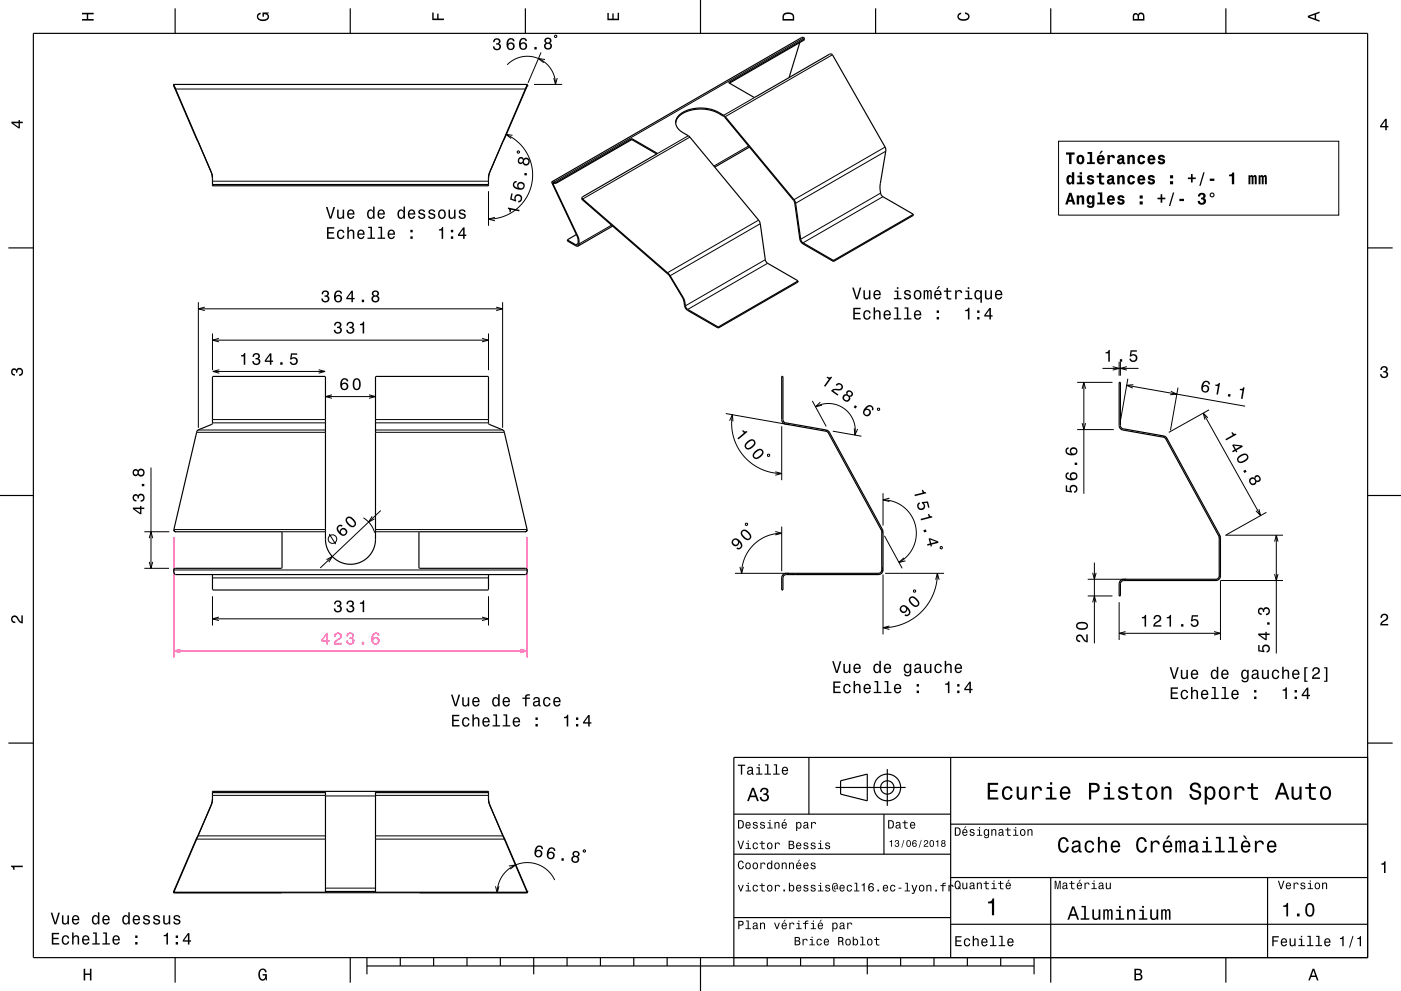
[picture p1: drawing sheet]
<svg xmlns="http://www.w3.org/2000/svg" width="420mm" height="297mm" viewBox="0 0 420 297" stroke-linecap="round" stroke-linejoin="round" font-family="sans-serif">
<g fill="none" stroke="#000" stroke-width=".3">
<path d="M162.2 15.7l-3.9 9.1M241 11.8v.3M241 11.3l-74.9 43.3M249.6 16.4l-32.2 18.6M52.1 25.3v.4M52.6 26.7h104.9M158.1 25.3v.4M160.1 25.3h8.4M215.4 33.6v.4M218.5 24.7v.1M226.3 29.2l-9.3 5.4M58.9 41.7h.2"/>
<path d="M59.4 42.4h.1M63.7 54.3h82.7M63.8 55.3v.4M146.3 55.3v.4M146.4 57.3v10.4M150.7 42.4h.1M151.1 41.7h.1M166 54.5v.4M166.1 54.9l-.3 .2M166.9 54.5v.3M189.3 41.6v.3M189.5 41.6v.3"/>
<path d="M206.4 40.7l-9.3 5.2M206.8 41.1l-32.1 18.5-.1 .3M224.4 43.8l-10.4 6M264 57.9l-24 13.8M264.7 59l-24 13.8M265.3 44.1l-27.3 15.7M265.5 45.3l-27 15.6M170.1 71.9v.3M173 70.8l.3 .2M173.3 72.3l.3 .1M173.3 73l-.7 .4M183.3 67.5l-9.7 5.6"/>
<path d="M227.4 66l-27.3 15.7M227.9 67l-27 15.6M229.4 77.8l-23.9 13.9M230.1 78.9l-23.9 13.8M249.8 78v.3M250 78v.3M273.7 64.3v.3M59.5 90.6v37.6M59.5 92.6h91.2M61.4 92l-1.9 .6 1.9 .5M63.7 99.9v11M146.4 99.9v11"/>
<path d="M148.7 92l2 .6-2 .5M150.7 90.6v37.6M204.6 89.1l.2 .1M205.1 90.7l.2 .1M215.2 98v.3M215.4 98v.3M239.2 84.2v.3M63.7 101.9h82.7M65.6 101.4l-1.9 .5 1.9 .6M144.5 101.4l1.9 .5-1.9 .6M234.3 112.9h.4M322.9 114.6h10.6"/>
<path d="M335.5 108.4v4.2M335.5 114.7h.4M335.9 108.4v4.2M338.1 113.5l-2.2 12.8M353.2 116.2l-2.3 12.8M58.9 129.6h38.7M59.4 128.9h38.2M63.7 126.7h33.9M63.7 125.7h33.9M112.6 126.7h33.8M112.6 128.9h38.2M112.6 129.6h38.6"/>
<path d="M112.6 125.7h33.8M217.6 123.9l18.9 3.4 .1-.4M234.3 127.7v16.2M238.5 127.3v.3M243.5 120.2l4.2 7.6M249.7 129.2l8.5 1.5M322.9 128.7h11M337.7 128.7v.4M339.7 129l-.1 .4M362.5 122.8l-12.1 6.8M43.3 159.4h7.5M52.1 158.7h45.5"/>
<path d="M84.4 159.4h13.2M109 155.2a7.5 7.5 0 0 1 3.3 4.4M112.6 159.4h13.1M112.6 158.7h45.4M234.3 157.8v13.4M264.3 159.5h.4M264.5 158.6l-.3 .2M264.7 147.8v9.7M379.7 153.5l-12.1 6.8M43.3 170.3h7.4M52.1 170.8h106M63.7 178.7v8.8"/>
<path d="M63.7 173.2h82.7M146.4 178.7v8.8M220.3 171.8h16.2l.1 .4M234.3 176.7h.4M238.5 171.8v.4M264.3 170.9l.4 .1M264.3 170.2h.4M264.7 172.2v17.9M265.1 160.6l5.4 9.7M265.3 171.8h17.7M326.1 178.6h7.4M326.1 173.6h11.6v.4"/>
<path d="M335.5 178.5h.4M339.7 173.6v.4M365.5 172.7l.4 .1M365.5 172h.4M365.5 161.3h.4M365.7 160.4l-.3 .2M365.9 174v17.8M365.9 174h18.7M367.3 160.4h17.3M335.5 180.5v11.3M63.7 238.4h33.9M63.8 237.2v.3"/>
<path d="M97.4 237.2v.3M97.6 238.5h15M112.6 238.4h33.8M112.7 237.2v.3M146.3 237.2v.3M58.9 251.5h38.7M59.4 250.5h38.2M63.3 241.3v.1M112.6 250.5h38.2M112.6 251.5h38.6M146.9 241.3v.1M52.1 267.4h45.5"/>
<path d="M52.1 267v.3M97.6 266.2h15M112.6 267.4h45.4M158 267v.3"/>
</g>
<path d="M52.1 160.9v36.2M158 160.9v36.2" fill="none" stroke="#ff0080" stroke-width=".3"/>
<g fill="none" stroke="#000" stroke-width=".35">
<path d="M10 10h400v277h-400zM52.5 2.5v7.5M105 2.5v7.5M157.5 2.5v7.5M210 0v10M239.8 12.8l-3.2 10.4M241.1 11.5l-.3-.3-.6 .1-74.7 43.2M241.1 11.5l-.1 .6-22.3 12.8M241.1 11.5l-22.6 13.3M262.5 2.5v7.5M315 2.5v7.5M367.5 2.5v7.5"/>
<path d="M52.1 25.3v.4M52.1 25.7h.1M52.1 25.3h.1M52.1 25.3l11.3 26.4 .3 1.5v2.5h82.7l.1-2.8 .4-1.4M52.1 25.7l.5 1M52.1 25.3h106M52.1 25.8l11.2 25.8 .4 1.9M158 25.8l-7.2 16.6M158.1 25.3h.1M158.1 25.3l-11.2 26.3-.5 1.9M158.1 25.3l-.6 1.4M202.6 36.9a5.4 5.4 0 0 1 4.9-4l2.7-.2 2.7 .3 1.9 .7 2.5 1.5 20.7 25 .3 .6 1.5 10.8 .5 1.1 9.5 5.6 23.9-13.7 .1-.4"/>
<path d="M218.5 24.8h.1M218.5 24.8l7.8 4.4 22.4-12.9h.7l16.1 28.1v.9l-1.7 10.2 .3 2.8 .6 .7 9.1 5.2M63.7 55.3h82.7M165.5 54.5l.6 .1M165.5 54.5v.4M165.5 54.9l7.5 15.9 .3 2.2a.43 .43 0 0 1-.2 .4 .43 .43 0 0 1-.5 0l-2.5-1.5M165.5 54.9l.3 .2M165.8 55.1l7.6 16 .2 2.1-.3 .5M166.1 54.6l.8-.1 22.4-12.9 7.8 4.4-22.6 13.2M166.1 54.9l-.4-.1 .1 .3M166.1 54.6v.3M174.5 59.2l.1 .6"/>
<path d="M174.5 59.2l.2 .4M174.6 59.8l25.4 22.1M174.7 59.6v.1M174.7 59.6l-.1 .2M174.7 59.7l25.4 22M196.9 46.2l-7.6-4.3-22.4 12.9-.8 .1M224.7 44.1l-10.4 6M2.5 74.3h7.5M170.1 71.9v.3l2.5 1.5h.7M172.8 70.3l-2.7 1.6M183.7 67.8l-10.4 5.9M273.8 64.2l-24 13.8-9.5-5.6-.3-.7-1.5-10.8-.3-.9-20.9-25.2-3.1-1.7-3.2-.7-3.5 .2-1.6 .5-1.5 .7a3.2 3.2 0 0 0-1.8 3.1 3.2 3.2 0 0 0 2.2 2.9l2 1.3 20.8 25.1 .3 .8 1.5 10.8 .3 .7 9.5 5.7"/>
<path d="M410 74.3h7.5M200 81.9l.6 .6M200.1 81.7l.8 .9M200.1 81.7l-.1 .2M200.6 82.5l4.1 6.8 .6 2.5 .4 .8 9.5 5.7 24-13.8v-.3M200.6 82.5l.3 .1M200.9 82.6l4 6.8 .6 2.5 .4 .6 9.3 5.5 24-13.8M247.6 129.2l.7 .5M247.7 128.9l1 .7M247.7 128.9l-12.2-2.2-.5-.3-.3-.7v-12.9h-.4v12.9a1.37 1.37 0 0 0 1.2 1.4l12.1 2.1M247.7 128.9l-.1 .3M248.3 129.7l15.9 29.2"/>
<path d="M248.7 129.6l-.4 .1M248.7 129.6l15.9 29.1M348.8 131l.7 .5M348.8 130.7l1 .6M348.8 130.7l-12.1-2.2-.6-.3-.2-.7v-12.9h-.4v12.9a1.37 1.37 0 0 0 1.1 1.4l12.2 2.1M348.8 130.7v.3M349.5 131.5l15.9 29.2M349.8 131.3l-.3 .2M349.8 131.3l15.9 29.2M0 148.5h10M52.1 158.8l.2 .4 .5 .2M52.1 158.8l.1 .4 .6 .2"/>
<path d="M52.8 159.4h31.6l.2 10.8-31.9 .1-.6 .5M157.4 159.4h-31.7l-.1 10.8 31.9 .1 .6 .5M158 158.7l-.1 .5-.5 .2M158 158.7l-6.9-29.4-.3-.4-4.3-1.9-.1-14.1-33.7-.1-.1 48.8a7.5 7.5 0 0 1-7.5 7.5 7.5 7.5 0 0 1-7.5-7.5l-.2-48.8-33.7 .1v14.1l-4.3 1.9-.4 .5-6.9 29.4M158 158.8l-.2 .4-.4 .2M264.2 158.9l.1 .5M264.3 159.4h.4M264.3 159.4v11.4M264.6 158.7l.1 .7M264.6 158.7l-.4 .2M264.7 159.4v11.4M410 148.5h10"/>
<path d="M52.1 170.9v.1M52.1 171l.1 .8 .4 .4h104.9l.4-.3 .2-.9M52.1 170.8v.1M63.7 172.2l.1 4.6h82.5l.1-4.6M158.1 170.8v.2M158.1 170.8v.1M263.3 171.8h-27.6a1.37 1.37 0 0 0-1.4 1.4v3.6h.4v-3.7l.3-.6 .5-.3h27.8M263.3 171.8v.4M264.3 170.8l-.3 .8-.7 .2M264.3 170.3h.4M264.3 170.8h.4M264.7 170.8a1.37 1.37 0 0 1-1.4 1.4"/>
<path d="M364.5 173.6h-27.6a1.37 1.37 0 0 0-1.4 1.4v3.6h.4v-3.7l.1-.5 .6-.4h27.9M364.5 173.6v.4M365.4 160.7l.1 .4M365.5 172.6l-.3 .7-.7 .3M365.5 161.1h.4M365.5 161.1v11.5M365.5 172.1h.4M365.5 172.6h.4M365.7 160.5l.2 .6M365.7 160.5l-.3 .2M365.9 172.6a1.37 1.37 0 0 1-1.4 1.4M365.9 161.1v11.5"/>
<path d="M2.5 222.7h7.5M63.7 239.3l-.3 1.8-4 9.3M63.7 237.5h33.9M97.6 237.2v30.3M112.6 237.2v30.3M112.6 237.5h33.8M146.4 239.3l.3 1.7 4.1 9.4M242.5 227v17M250.5 236h21M252 234l8-2v8l-8-2zM266 230.5v11M285 227v60"/>
<path d="M410 222.7h7.5M410 227h-190v62.5M58.9 251.5l-6.8 15.9M58.9 251.2v.3M58.9 251.2l-6.8 15.8M59.4 250.5l4.1-9.6 .2-3.7h82.7l.1 2.7 .2 1.2 11.3 26.3M59.4 250.4v.1M59.4 250.5l-.5 1M59.4 250.4l-.5 .8M150.8 250.4l.4 .8M150.8 250.4v.1M151.2 251.2l6.8 15.8"/>
<path d="M151.2 251.2v.3M220 244h65M220 256h65M265 244v12M285 247h125M52.1 267.2h.1M52.1 267.5h.1M52.1 267.5h106M52.1 267.4l.7 .1M52.1 267v.5M52.1 267v.4M52.1 267v.2"/>
<path d="M52.1 267h.1M97.6 267.2h15M158 267h.1M158 267l.1 .2M158 267.4l-.6 .1M158 267v.4M158 267.2h.1M158.1 267.2h.1M158.1 267.5h.1M158.1 267.2v.3M220 275h65M285 277h125"/>
<path d="M285 263h125M315 263v31.5M380 263v24M52.5 287v7.5M105 287v7.5M110 289.5h200M110 287v5M120 287v2.5M130 287v2.5M140 287v2.5M150 287v2.5M160 287v5"/>
<path d="M170 287v2.5M180 287v2.5M190 287v2.5M200 287v2.5M210 287v10M230 287v2.5M240 287v2.5M250 287v2.5M260 287v5M270 287v2.5M280 287v2.5M290 287v2.5"/>
<path d="M300 287v2.5M310 287v5M367.5 287v7.5"/>
<circle cx="266" cy="236" r="4"/>
<circle cx="266" cy="236" r="2"/>
</g>
<g fill="#000">
<path d="M24.6 3.8h3.5v.5h-1.7v1.4h1.7v.5h-3.5v-.5h1.4v-1.4h-1.4z" fill-rule="evenodd"/>
<path d="M77.3 4.2l.8-.4v.5l-.3 .1a.68 .68 0 0 0-.4 .6 .68 .68 0 0 0 .4 .6 1.68 1.68 0 0 0 2.4-.6 .93 .93 0 0 0-1.1-.8v.8h-.4v-1.3h1.9v.3l-.5 .1 .4 .4a1.19 1.19 0 0 1-.9 1.7 1.9 1.9 0 0 1-2.6-1.3z" fill-rule="evenodd"/>
<path d="M129.6 3.8h.4v1.8h1.1v-1.5h.4v1.5h1.6v.4h-3.5z" fill-rule="evenodd"/>
<path d="M182.1 3.9h.4v1.7h1.1v-1.6h.4v1.6h1.2v-1.8h.4v2.3h-3.5z" fill-rule="evenodd"/>
<path d="M235 4a2.21 2.21 0 0 0-.4 2.2h3.5v-1.2a1.92 1.92 0 0 0-3.1-1zM235.3 4.4l.4-.2a1.45 1.45 0 0 1 2 .8v.7h-2.7l.1-1z" fill-rule="evenodd"/>
<path d="M287.3 4.2l.8-.4v.4l-.3 .1a.66 .66 0 0 0-.4 .6 .66 .66 0 0 0 .4 .6 1.69 1.69 0 0 0 2.5-.5 .9 .9 0 0 0-1-.8v-.5a1.24 1.24 0 0 1 1.4 1.1 1.24 1.24 0 0 1-1.1 1.4 1.93 1.93 0 0 1-2.6-1.2z" fill-rule="evenodd"/>
<path d="M339.8 4.2l-.2 2h3.5v-1.4a.98 .98 0 0 0-.7-1 .98 .98 0 0 0-1.2 .6 .84 .84 0 0 0-1.4-.2zM340.1 4.5l.4-.1 .4 .1 .1 1.2h-1zM341.6 4.4l.4-.2a.58 .58 0 0 1 .7 .7v.8h-1.2z" fill-rule="evenodd"/>
<path d="M392.1 4.7v.6l3.5 1.2v-.4l-1-.4v-1.4l1-.4v-.4zM392.6 5l1.5-.5v1z" fill-rule="evenodd"/>
<path d="M3.4 36.5v.4l2.1 1.6h.5v-1.6h.8v-.4h-.8v-.5h-.4v.5zM4 36.9h1.6v1.1z" fill-rule="evenodd"/>
<path d="M415.3 35.6l-1.6 2.1v.5h1.6v.8h.4v-.8h.5v-.4h-.5v-2.2zM415.3 36.2v1.6h-1.1z" fill-rule="evenodd"/>
<path d="M96.7 87.3l-.3 .9h.5a.62 .62 0 0 1 .3-.8 .62 .62 0 0 1 .8 .3 .62 .62 0 0 1-.2 .8h-.5v.4a.72 .72 0 0 1 .9 .5 .72 .72 0 0 1-.4 .9 .72 .72 0 0 1-1-.5v-.3h-.5a1.18 1.18 0 0 0 1.5 1.2 1.18 1.18 0 0 0 .6-1.9l-.2-.1a1.01 1.01 0 0 0 0-1.5 1.01 1.01 0 0 0-1.5 .1zM100.7 87.3a2.4 2.4 0 0 0 .1 3.3 1.16 1.16 0 0 0 1.6-.4 1.16 1.16 0 0 0-.2-1.5 1.16 1.16 0 0 0-1.6 0 1.02 1.02 0 0 1 .8-1.3l.5 .2 .2 .4h.4a1.12 1.12 0 0 0-.7-.9 1.12 1.12 0 0 0-1.1 .2zM100.6 89.5a.75 .75 0 0 1 1.5 0 .75 .75 0 0 1-1.5 0zM105.3 87.1l-1.5 2.1v.5h1.6v.9h.4v-.9h.5v-.4h-.5v-2.2zM105.4 87.7v1.6h-1.2zM108.5 89.8v.8h.7v-.8zM111.7 87.3l-.2 .3a.79 .79 0 0 0 .4 1.1 1.09 1.09 0 0 0-.2 1.6 1.09 1.09 0 0 0 1.7 0 1.09 1.09 0 0 0-.2-1.6 .95 .95 0 0 0 .3-1.4 .95 .95 0 0 0-1.4-.2zM111.8 89.6a.71 .71 0 0 1 1.4 0 .71 .71 0 0 1-1.4 0zM111.9 88a.6 .6 0 0 1 1.2 0 .6 .6 0 0 1-1.2 0z" fill-rule="evenodd"/>
<path d="M100.4 96.7l-.3 .9h.5a.62 .62 0 0 1 .3-.8 .62 .62 0 0 1 .8 .3 .62 .62 0 0 1-.2 .8h-.5v.4a.72 .72 0 0 1 1 .5 .72 .72 0 0 1-.5 .9 .72 .72 0 0 1-.9-.5l-.1-.4h-.4a1.18 1.18 0 0 0 1.5 1.2 1.18 1.18 0 0 0 .6-1.8l-.3-.1a1.01 1.01 0 0 0 .1-1.6 1.01 1.01 0 0 0-1.6 .2zM104.2 96.7l-.3 .9h.4a.62 .62 0 0 1 .4-.8 .62 .62 0 0 1 .8 .3 .62 .62 0 0 1-.3 .8h-.4v.4a.72 .72 0 0 1 .9 .5 .72 .72 0 0 1-.5 .9 .72 .72 0 0 1-.9-.5v-.4h-.5a1.18 1.18 0 0 0 1.5 1.2 1.18 1.18 0 0 0 .6-1.8l-.2-.1a1.01 1.01 0 0 0 0-1.6 1.01 1.01 0 0 0-1.5 .2zM107.9 97.1v.4h.8v2.4h.5v-3.5h-.4a.77 .77 0 0 1-.9 .7z" fill-rule="evenodd"/>
<path d="M3.6 110.6a.86 .86 0 0 1 1.4 .2 1.12 1.12 0 0 1 1.5-.4 1.12 1.12 0 0 1 .3 1.6l-.5 .6-.6 .1v-.5a.72 .72 0 0 0 .9-.6 .72 .72 0 0 0-.8-.8 .72 .72 0 0 0-.6 .9h-.4a.62 .62 0 0 0-.4-.8 .62 .62 0 0 0-.8 .5 .62 .62 0 0 0 .5 .7h.4l-.1 .5a1.17 1.17 0 0 1-1-.7 1.17 1.17 0 0 1 .2-1.3z" fill-rule="evenodd"/>
<path d="M414.1 110a1.01 1.01 0 0 1 1.5-.2 1.01 1.01 0 0 1 0 1.6 1.12 1.12 0 0 1 .4 1.5 1.12 1.12 0 0 1-1.6 .3l-.6-.5-.1-.6h.5a.72 .72 0 0 0 .7 .9 .72 .72 0 0 0 .7-.8 .72 .72 0 0 0-.9-.6v-.4a.62 .62 0 0 0 .8-.4 .62 .62 0 0 0-.5-.8 .62 .62 0 0 0-.7 .5v.4h-.5z" fill-rule="evenodd"/>
<path d="M3.6 184.7a1.22 1.22 0 0 1 2 .8l.8 .8v-1.9h.4v2.4a2.76 2.76 0 0 1-2-1.8 .69 .69 0 0 0-1.1 .5 .69 .69 0 0 0 .9 .8v.4a1.19 1.19 0 0 1-1.2-.6 1.19 1.19 0 0 1 .2-1.4z" fill-rule="evenodd"/>
<path d="M414.2 184.2a1.18 1.18 0 0 1 1.9 .3 1.18 1.18 0 0 1-1 1.7l-.8 .8h1.9v.4h-2.4a2.76 2.76 0 0 1 1.8-2 .69 .69 0 0 0-.5-1.1 .69 .69 0 0 0-.8 .9h-.4z" fill-rule="evenodd"/>
<path d="M221.2 229.2v.3h.9v2.7h.4v-2.7h.9v-.3zM224.3 230l-.3 .5h.4a.47 .47 0 0 1 .5-.4 .47 .47 0 0 1 .4 .6l-.2 .1a.78 .78 0 0 0-1.1 .4 .78 .78 0 0 0 .6 1l.8-.3 .1 .2 .5 .1v-.3l-.3-.1v-1.3a.87 .87 0 0 0-.6-.7 .87 .87 0 0 0-.8 .2zM224.4 231.3l.9-.3v.4a.51 .51 0 0 1-.5 .5 .51 .51 0 0 1-.5-.5zM226.8 229.9v.3h.6v1.6h-.8v.4h2v-.4h-.8v-1.9zM227.4 229.1v.4h.4v-.4zM229.4 229.1v.3h.6v2.4h-.8v.4h1.9v-.4h-.8v-2.7zM232 229.1v.3h.6v2.4h-.8v.4h1.9v-.4h-.7v-2.7zM234.6 230.1a1.24 1.24 0 0 0-.2 1.4 1.24 1.24 0 0 0 1.2 .7l.6-.7h-.3l-.6 .4a.64 .64 0 0 1-.5-.8h1.5v-.2a.96 .96 0 0 0-.5-1 .96 .96 0 0 0-1.2 .2zM234.9 230.3l.7-.2 .3 .7h-1.1z" fill-rule="evenodd"/>
<path d="M296.1 234.6v5h3.2v-.6h-2.5v-1.7h2.2v-.6h-2.2v-1.5h2.4v-.6zM300.8 236.2a2.18 2.18 0 0 0 1.2 3.6 1.51 1.51 0 0 0 1.6-1.6h-.6a.95 .95 0 0 1-.9 1 .95 .95 0 0 1-1-.9 1.6 1.6 0 0 1 .9-2.1 .86 .86 0 0 1 .9 .8h.7a1.56 1.56 0 0 0-1.1-1.3 1.56 1.56 0 0 0-1.7 .5zM304.8 235.8v2.5a1.27 1.27 0 0 0 .9 1.4 1.27 1.27 0 0 0 1.5-.7v.6h.6v-3.8h-.6v2.2a.92 .92 0 0 1-.6 1.1 .92 .92 0 0 1-1.2-.4v-2.9zM309.4 235.8v3.8h.6v-2.2a.95 .95 0 0 1 .5-1.1 .95 .95 0 0 1 1.2 .3l.1 .4h.6a1.28 1.28 0 0 0-1-1.4 1.28 1.28 0 0 0-1.4 .8v-.6zM313.8 235.9v.5h1v2.7h-1.3v.5h3.2v-.5h-1.3v-3.2zM314.8 234.4v.8h.6v-.8zM318.1 236.2a2.2 2.2 0 0 0 1.2 3.6 1.51 1.51 0 0 0 1.5-1.3h-.6l-.3 .5-.5 .2a1.08 1.08 0 0 1-1-1.3h2.5a1.66 1.66 0 0 0-.7-2 1.66 1.66 0 0 0-2.1 .3zM318.6 236.5a.94 .94 0 0 1 1.2-.2 .94 .94 0 0 1 .5 1h-1.9zM326.5 234.6v5h.6v-2.1a1.92 1.92 0 0 0 2.6-1.4 1.33 1.33 0 0 0-1.5-1.5zM327.1 235.2a1.6 1.6 0 0 1 1.8 .5 .86 .86 0 0 1 0 .9 .86 .86 0 0 1-.9 .3h-.9zM331.1 235.9v.5h1v2.7h-1.3v.5h3.3v-.5h-1.3v-3.2zM332.1 234.4v.8h.7v-.8zM335.6 235.9a1.08 1.08 0 0 0-.3 1.2 1.08 1.08 0 0 0 1 .7l1.2 .5a.91 .91 0 0 1-.8 1 .91 .91 0 0 1-1-.9h-.6a1.52 1.52 0 0 0 1.7 1.3 1.52 1.52 0 0 0 1.3-1.7l-.5-.5-1.6-.4a.76 .76 0 0 1 .6-1 .76 .76 0 0 1 .9 .7h.6a1.47 1.47 0 0 0-1-1.2 1.47 1.47 0 0 0-1.5 .3zM340.4 234.7v1.2h-1.1v.5h1.1v2.6a1.49 1.49 0 0 0 2 .7v-.5a.97 .97 0 0 1-1.4-.5v-2.3h1.4v-.5h-1.4v-1.2zM344.1 236.2a2.18 2.18 0 0 0 1.2 3.6 2.12 2.12 0 0 0 1.7-2.1 2.12 2.12 0 0 0-1.7-2.1l-.7 .2zM344.6 236.6a.96 .96 0 0 1 1-.4 .96 .96 0 0 1 .7 .8 1.59 1.59 0 0 1-1 2.2 1.67 1.67 0 0 1-.7-2.6zM348.2 235.8v3.8h.6v-2.2a.91 .91 0 0 1 .6-1.1 .91 .91 0 0 1 1.1 .5v2.8h.7v-2.5a1.27 1.27 0 0 0-.9-1.4 1.27 1.27 0 0 0-1.5 .6v-.5zM357.1 234.9a1.37 1.37 0 0 0-.3 1.5 1.37 1.37 0 0 0 1.3 .9 1.1 1.1 0 0 1 1.3 1.3 1.19 1.19 0 0 1-1.3 .5 1.19 1.19 0 0 1-.9-1.1h-.7a1.73 1.73 0 0 0 2.2 1.8 1.73 1.73 0 0 0 1-2.6l-1.1-.4a1.02 1.02 0 0 1-1.2-.9 .99 .99 0 0 1 1.1-.8 .99 .99 0 0 1 .8 1h.7a1.66 1.66 0 0 0-1-1.6 1.66 1.66 0 0 0-1.9 .4zM361.2 235.8v5.3h.6v-2.1a1.32 1.32 0 0 0 1.4 .7 1.32 1.32 0 0 0 1.1-1.1 2.15 2.15 0 0 0-1.4-3l-.6 .2-.5 .5v-.5zM362.1 236.6a.9 .9 0 0 1 .9-.4 .9 .9 0 0 1 .7 .8 1.61 1.61 0 0 1-.9 2.2 1.69 1.69 0 0 1-.7-2.6zM365.8 236.2a2.18 2.18 0 0 0 1.2 3.6 2.16 2.16 0 0 0 1.8-1.8 2.16 2.16 0 0 0-1.1-2.2h-1.4zM366.3 236.6a.96 .96 0 0 1 1-.4 .96 .96 0 0 1 .7 .8 1.59 1.59 0 0 1-1 2.2 1.67 1.67 0 0 1-.7-2.6zM370.1 235.8v3.8h.6v-2.2a.95 .95 0 0 1 .5-1.1 .95 .95 0 0 1 1.2 .3l.1 .4h.6a1.28 1.28 0 0 0-1-1.4 1.28 1.28 0 0 0-1.4 .8v-.6zM375.1 234.7v1.2h-1.1v.5h1.1v2.6a1.49 1.49 0 0 0 2 .7v-.5a.98 .98 0 0 1-1.4-.5v-2.3h1.4v-.5h-1.4v-1.2zM384 234.6l-1.8 5h.6l.6-1.5h2l.5 1.5h.7l-1.9-5zM384.4 235.3l.7 2.2h-1.5zM387.2 235.8v2.5a1.27 1.27 0 0 0 .9 1.4 1.27 1.27 0 0 0 1.5-.7v.6h.6v-3.8h-.6v2.2a.92 .92 0 0 1-.6 1.1 .92 .92 0 0 1-1.1-.4l-.1-2.9zM392.4 234.7v1.2h-1.1v.5h1.1v2.6a1.49 1.49 0 0 0 2.1 .7v-.5a.97 .97 0 0 1-1.4-.5l-.1-2.3h1.5v-.5h-1.5v-1.2zM396.1 236.2a2.18 2.18 0 0 0 1.3 3.6 2.16 2.16 0 0 0 1.7-1.8 2.16 2.16 0 0 0-1-2.2h-1.4zM396.6 236.6a.96 .96 0 0 1 1-.4 .96 .96 0 0 1 .7 .8 1.59 1.59 0 0 1-.9 2.2 1.67 1.67 0 0 1-.8-2.6z" fill-rule="evenodd"/>
<path d="M3.3 259.4h3.5v.5h-2.5v.8h-.3a.77 .77 0 0 0-.7-.9z" fill-rule="evenodd"/>
<path d="M221.2 245.8v2.5h.9a1.28 1.28 0 0 0 1-1.2 1.28 1.28 0 0 0-1-1.3zM221.6 246.1a.96 .96 0 0 1 1.1 1 .96 .96 0 0 1-1.1 .9zM223.7 246.6a.98 .98 0 0 0-.2 1.3 .98 .98 0 0 0 1.3 .3l.2-.4-.9 .3-.3-.7 1.3-.1a.8 .8 0 0 0-.5-.9 .8 .8 0 0 0-.9 .2zM223.9 246.7l.6-.1 .2 .6h-.9zM225.9 246.5l-.2 .4 .1 .3 1 .4a.43 .43 0 0 1-.4 .5 .43 .43 0 0 1-.4-.4h-.3a.7 .7 0 0 0 .9 .7 .7 .7 0 0 0 .3-1.1l-.8-.3a.38 .38 0 0 1 .3-.5 .38 .38 0 0 1 .4 .4h.3l-.4-.6zM228 246.5l-.1 .4 .1 .3 1 .4a.43 .43 0 0 1-.4 .5 .43 .43 0 0 1-.5-.4h-.3a.7 .7 0 0 0 1 .7 .7 .7 0 0 0 .2-1.1l-.7-.3a.38 .38 0 0 1 .3-.5 .38 .38 0 0 1 .4 .4h.3l-.4-.6zM230.2 246.4v.3h.5v1.3h-.7v.3h1.6v-.3h-.6v-1.6zM230.7 245.7v.4h.3v-.4zM232.2 246.4v1.9h.3v-1.1a.45 .45 0 0 1 .4-.6 .45 .45 0 0 1 .5 .5v1.2h.3v-1.3a.63 .63 0 0 0-.5-.7 .63 .63 0 0 0-.7 .4v-.3zM235.2 245.5l-.4 .6 .8-.6zM234.5 246.6a.98 .98 0 0 0-.2 1.3 .98 .98 0 0 0 1.3 .3l.3-.4-1 .3-.3-.7 1.3-.1a.8 .8 0 0 0-.4-.9 .8 .8 0 0 0-1 .2zM234.8 246.7l.5-.1 .3 .6h-1zM238.7 246.4v2.7h.3v-1.1l.1 .2a.67 .67 0 0 0 .7 .1 .67 .67 0 0 0 .4-.5 .91 .91 0 0 0 0-1.1 .91 .91 0 0 0-1-.3l-.2 .3v-.3zM239.1 246.8l.2-.2a.7 .7 0 0 1 .7 .7 .7 .7 0 0 1-.7 .7l-.3-.3zM241.1 246.5l-.2 .4h.3a.39 .39 0 0 1 .4-.3 .39 .39 0 0 1 .3 .5 .73 .73 0 0 0-.9 .3 .73 .73 0 0 0 .1 .9l.9-.2 .1 .2h.4l-.2-1.4a.73 .73 0 0 0-.5-.6 .73 .73 0 0 0-.7 .2zM241.2 247.6l.8-.3v.3a.42 .42 0 0 1-.4 .5 .42 .42 0 0 1-.5-.5zM243.1 246.4v1.9h.4l.1-1.6 .5-.1 .2 .4h.4a.64 .64 0 0 0-.5-.7 .64 .64 0 0 0-.8 .4v-.3z" fill-rule="evenodd"/>
<path d="M221.4 258.2a1.33 1.33 0 0 0-.2 1.5 1.33 1.33 0 0 0 1.3 .8l.5-1h-.3l-.4 .7a1.04 1.04 0 0 1-.8-.9 1.04 1.04 0 0 1 .6-1.1l.5 .5h.4a.85 .85 0 0 0-.6-.8 .85 .85 0 0 0-1 .3zM223.6 258.7a.98 .98 0 0 0-.1 1.4 .98 .98 0 0 0 1.4 .2 .98 .98 0 0 0 .1-1.4 .98 .98 0 0 0-1.4-.2zM223.9 258.9l.1-.1a.71 .71 0 0 1 .8 .7 .71 .71 0 0 1-.8 .7l-.2-.4zM225.8 258.7a.98 .98 0 0 0-.1 1.4 .98 .98 0 0 0 1.3 .2 .98 .98 0 0 0 .2-1.4 .98 .98 0 0 0-1.4-.2zM226 258.9l.2-.1a.71 .71 0 0 1 .7 .7 .71 .71 0 0 1-.7 .7l-.3-.4zM228 258.5v2h.3l.1-1.6 .5-.1 .3 .3h.3a.64 .64 0 0 0-.5-.6 .64 .64 0 0 0-.7 .4v-.4zM230.1 258.7l-.2 .4a.91 .91 0 0 0 .1 1 .91 .91 0 0 0 1 .3l.2-.2v.3h.3v-2.6h-.3v.9l-.6-.3zM230.4 258.9l.1-.1a.7 .7 0 0 1 .7 .7 .7 .7 0 0 1-.7 .7l-.2-.4zM232.3 258.7a.98 .98 0 0 0-.1 1.4 .98 .98 0 0 0 1.3 .2 .98 .98 0 0 0 .2-1.4 .98 .98 0 0 0-1.4-.2zM232.5 258.9l.2-.1a.71 .71 0 0 1 .7 .7 .71 .71 0 0 1-.7 .7l-.3-.4zM234.4 258.5v2h.3v-1.1a.45 .45 0 0 1 .3-.7 .45 .45 0 0 1 .5 .6v1.2h.4v-1.3a.63 .63 0 0 0-.5-.7 .63 .63 0 0 0-.7 .3v-.3zM236.5 258.5v2h.3v-1.1a.45 .45 0 0 1 .4-.7 .45 .45 0 0 1 .5 .6v1.2h.3v-1.3a.64 .64 0 0 0-.4-.7 .64 .64 0 0 0-.8 .3v-.3zM239.5 257.7l-.3 .6 .7-.6zM238.9 258.7a.98 .98 0 0 0-.3 1.4 .98 .98 0 0 0 1.3 .3l.3-.5-.9 .3-.3-.6 1.2-.2a.8 .8 0 0 0-.4-.8 .8 .8 0 0 0-.9 .1zM239.1 258.9l.5-.1 .3 .5h-.9zM241 258.7a.98 .98 0 0 0-.2 1.3 .98 .98 0 0 0 1.3 .4l.3-.5-1 .3-.3-.6 1.3-.2a.8 .8 0 0 0-.4-.8 .8 .8 0 0 0-1 .1zM241.3 258.9l.5-.1 .3 .5h-1zM243.2 258.6l-.2 .4 .2 .4 1 .4a.43 .43 0 0 1-.4 .5 .43 .43 0 0 1-.5-.4h-.3a.7 .7 0 0 0 1 .7 .7 .7 0 0 0 .2-1.2l-.8-.2a.38 .38 0 0 1 .3-.5 .38 .38 0 0 1 .5 .3h.3l-.4-.5z" fill-rule="evenodd"/>
<path d="M221.1 252l.8 2.5h.4l.8-2.5h-.4l-.6 2.1-.7-2.1zM223.7 252.6v.3h.5v1.3h-.7v.3h1.6v-.3h-.6v-1.6zM224.2 251.9v.3h.3v-.3zM225.8 252.7a.98 .98 0 0 0-.1 1.4 .98 .98 0 0 0 1.3 .2l.2-.5h-.3l-.3 .4a.73 .73 0 0 1-.7-.7 .73 .73 0 0 1 .7-.7l.3 .4h.3a.78 .78 0 0 0-.5-.7 .78 .78 0 0 0-.9 .2zM228.3 252v.6h-.6v.3h.6v1.3a.75 .75 0 0 0 1 .3v-.3l-.6-.1-.1-.3v-.9h.7v-.3h-.7v-.6zM230.1 252.7a.98 .98 0 0 0-.1 1.4 .98 .98 0 0 0 1.4 .2 .98 .98 0 0 0 .1-1.4 .98 .98 0 0 0-1.4-.2zM230.4 252.9l.1-.1a.71 .71 0 0 1 .8 .7 .71 .71 0 0 1-.8 .7l-.2-.4zM232.3 252.5v2h.3l.1-1.6 .6-.1 .2 .3h.3a.64 .64 0 0 0-.5-.6 .64 .64 0 0 0-.7 .4v-.4zM236.4 252v2.5h1a.7 .7 0 0 0 .7-.6 .7 .7 0 0 0-.4-.8l.4-.5a.62 .62 0 0 0-.8-.6zM236.8 252.3h.5a.38 .38 0 0 1 .4 .4 .38 .38 0 0 1-.4 .3h-.5zM236.8 253.3h.5a.44 .44 0 0 1 .5 .4 .44 .44 0 0 1-.5 .5h-.5zM238.9 252.7a.98 .98 0 0 0-.3 1.3 .98 .98 0 0 0 1.3 .4l.3-.5-.9 .3-.3-.6 1.2-.2a.8 .8 0 0 0-.4-.8 .8 .8 0 0 0-.9 .1zM239.1 252.9l.5-.1 .3 .5h-.9zM241.1 252.6l-.2 .4 .1 .4 1 .4a.43 .43 0 0 1-.4 .5 .43 .43 0 0 1-.5-.4h-.3a.7 .7 0 0 0 1 .7 .7 .7 0 0 0 .2-1.2l-.7-.2a.38 .38 0 0 1 .3-.5 .38 .38 0 0 1 .4 .4l.3-.1-.4-.5zM243.2 252.6l-.2 .4 .2 .4 1 .4a.43 .43 0 0 1-.4 .5 .43 .43 0 0 1-.5-.4h-.3a.7 .7 0 0 0 1 .7 .7 .7 0 0 0 .2-1.2l-.8-.2a.38 .38 0 0 1 .3-.5 .38 .38 0 0 1 .5 .4l.3-.1-.4-.5zM245.3 252.6v.3h.5v1.3h-.6v.3h1.6v-.3h-.6v-1.6zM245.8 251.9v.3h.4v-.3zM247.6 252.6l-.2 .4 .1 .4 1 .4a.43 .43 0 0 1-.4 .5 .43 .43 0 0 1-.5-.4h-.3a.71 .71 0 0 0 1 .7 .71 .71 0 0 0 .3-1.2l-.8-.2a.38 .38 0 0 1 .3-.5 .38 .38 0 0 1 .4 .4l.3-.1-.4-.5z" fill-rule="evenodd"/>
<path d="M225.4 236.1l-1.4 4h.5l.4-1.2h1.6l.5 1.2h.5l-1.5-4zM225.7 236.7l.7 1.7h-1.3zM228.2 236.4l-.4 1h.6a.71 .71 0 0 1 .3-.9 .71 .71 0 0 1 .9 .3 .71 .71 0 0 1-.2 1h-.5v.4a.82 .82 0 0 1 1 .5 .82 .82 0 0 1-.5 1.1 .82 .82 0 0 1-1.1-.6v-.4h-.5a1.34 1.34 0 0 0 1.7 1.4 1.34 1.34 0 0 0 .7-2.1l-.3-.1a1.11 1.11 0 0 0 .3-1.6 1.11 1.11 0 0 0-1.6-.2z" fill-rule="evenodd"/>
<path d="M266.2 245.8v2.5h.9a1.28 1.28 0 0 0 1-1.2 1.28 1.28 0 0 0-1-1.3zM266.6 246.1a.96 .96 0 0 1 1.1 1 .96 .96 0 0 1-1.1 .9zM268.7 246.5l-.2 .4h.3a.39 .39 0 0 1 .5-.3 .39 .39 0 0 1 .3 .5 .73 .73 0 0 0-1 .3 .73 .73 0 0 0 .2 .9l.9-.2v.2h.4l-.2-1.4a.73 .73 0 0 0-.4-.6 .73 .73 0 0 0-.8 .2zM268.8 247.6l.8-.3v.3a.42 .42 0 0 1-.4 .5 .42 .42 0 0 1-.4-.5zM271.1 245.9v.5h-.5v.3h.5v1.3a.74 .74 0 0 0 1 .4v-.3l-.6-.1-.1-.4v-.9h.7v-.3h-.7v-.5zM273 246.6a.98 .98 0 0 0-.2 1.3 .98 .98 0 0 0 1.3 .3l.3-.4-1 .3-.3-.7 1.3-.1a.8 .8 0 0 0-.4-.9 .8 .8 0 0 0-1 .2zM273.3 246.7l.5-.1 .3 .6h-1z" fill-rule="evenodd"/>
<path d="M266.7 252.1v.3h.4v1.4h.3v-2zM268.4 251.9l-.2 .5h.3a.35 .35 0 0 1 .2-.4 .35 .35 0 0 1 .4 .1 .35 .35 0 0 1-.1 .5h-.2v.2a.42 .42 0 0 1 .5 .4 .42 .42 0 0 1-.5 .5 .42 .42 0 0 1-.3-.6h-.3a.66 .66 0 0 0 .9 .7 .66 .66 0 0 0 .2-1.1 .58 .58 0 0 0 0-.9 .58 .58 0 0 0-.9 .1zM270.9 251.7l-.7 2.3h.2l.7-2.3zM271.9 252l-.2 .3a.91 .91 0 0 0 0 1.1 .91 .91 0 0 0 1 .4 1.05 1.05 0 0 0 .4-1.2 1.05 1.05 0 0 0-1-.8zM272.2 252.1a.81 .81 0 0 1 .7 .7 .81 .81 0 0 1-.5 .8l-.4-.5zM273.7 251.9a1.21 1.21 0 0 0 .5 1.9 .66 .66 0 0 0 .6-.9 .66 .66 0 0 0-1.1-.2l.3-.7 .8 .3-.4-.5zM273.7 253.2a.45 .45 0 0 1 .9 0 .45 .45 0 0 1-.9 0zM276.1 251.7l-.7 2.3h.2l.7-2.3zM277.1 251.9l-.2 .6h.3a.43 .43 0 0 1 .4-.5 .43 .43 0 0 1 .5 .5 .43 .43 0 0 1-.6 .4l-.4 .3-.2 .6h1.4v-.3l-1.1-.1a1.07 1.07 0 0 0 .9-1.5l-.5-.1zM278.8 252l-.2 .8a.81 .81 0 0 0 .7 1 1.02 1.02 0 0 0 .8-1.1 1.02 1.02 0 0 0-1.1-.9zM279.1 252.1a.81 .81 0 0 1 .7 .7 .81 .81 0 0 1-.5 .8l-.4-.5zM280.6 252.1v.3h.4v1.4h.3v-2zM282.4 251.9l-.2 .5 .2 .3a.62 .62 0 0 0-.1 .9 .62 .62 0 0 0 1 0 .62 .62 0 0 0-.1-.9 .57 .57 0 0 0 0-.9 .57 .57 0 0 0-.8 .1zM282.4 253.2a.41 .41 0 0 1 .8 0 .41 .41 0 0 1-.8 0zM282.5 252.3a.34 .34 0 0 1 .6 0 .34 .34 0 0 1-.6 0z" fill-rule="evenodd"/>
<path d="M286.2 248v2.5h.9a1.28 1.28 0 0 0 1-1.3 1.28 1.28 0 0 0-1-1.2zM286.6 248.3a.96 .96 0 0 1 1.1 .9 .96 .96 0 0 1-1.1 1zM289.4 247.7l-.4 .6 .7-.6zM288.7 248.7a.98 .98 0 0 0-.2 1.3 .98 .98 0 0 0 1.3 .4l.2-.5-.9 .3-.3-.6 1.3-.2a.8 .8 0 0 0-.5-.8 .8 .8 0 0 0-.9 .1zM288.9 248.9l.6-.1 .2 .5h-.9zM290.9 248.6l-.2 .4 .1 .4 1 .4a.43 .43 0 0 1-.4 .5 .43 .43 0 0 1-.4-.4h-.3a.7 .7 0 0 0 .9 .7 .7 .7 0 0 0 .3-1.2l-.8-.2a.38 .38 0 0 1 .3-.5 .38 .38 0 0 1 .4 .4l.3-.1-.4-.5zM293 248.6v.3h.5v1.3h-.7v.3h1.7v-.3h-.7v-1.6zM293.5 247.9v.3h.3v-.3zM295.1 248.7l-.2 .4a.91 .91 0 0 0 .1 1 .91 .91 0 0 0 1 .3l.2-.2a.52 .52 0 0 1-.2 .7 .52 .52 0 0 1-.7-.3h-.3a.78 .78 0 0 0 .9 .6 .78 .78 0 0 0 .6-.8v-1.9h-.3v.3l-.6-.3zM295.4 248.9l.1-.1a.7 .7 0 0 1 .7 .7 .7 .7 0 0 1-.7 .7l-.2-.4zM297.2 248.5v2h.3v-1.4l.5-.3 .3 .2 .1 1.5h.3v-1.3a.63 .63 0 0 0-.5-.7 .63 .63 0 0 0-.7 .3v-.3zM299.6 248.6l-.2 .5h.3a.39 .39 0 0 1 .4-.4 .39 .39 0 0 1 .3 .6 .73 .73 0 0 0-.9 .2 .73 .73 0 0 0 .1 1l.9-.3 .1 .2 .4 .1-.2-1.4a.73 .73 0 0 0-1.2-.5zM299.7 249.7l.8-.2v.3a.42 .42 0 0 1-.4 .5 .42 .42 0 0 1-.5-.5zM301.9 248v.6h-.5v.3h.5l.1 1.3a.75 .75 0 0 0 1 .3v-.3l-.7-.1v-.3v-.9h.7v-.3h-.7v-.6zM303.8 248.6v.3h.5v1.3h-.6v.3h1.6v-.3h-.6v-1.6zM304.3 247.9v.3h.4v-.3zM306 248.7a.98 .98 0 0 0-.2 1.4 .98 .98 0 0 0 1.4 .2 .98 .98 0 0 0 .2-1.4 .98 .98 0 0 0-1.4-.2zM306.2 248.9l.2-.1a.71 .71 0 0 1 .7 .7 .71 .71 0 0 1-.7 .7l-.3-.4zM308 248.5v2h.3l.1-1.4 .5-.3 .3 .2v1.5h.3v-1.3a.63 .63 0 0 0-.4-.7 .63 .63 0 0 0-.8 .3v-.3z" fill-rule="evenodd"/>
<path d="M317.6 251.5a3.2 3.2 0 0 0 .5 3.9 1.63 1.63 0 0 0 2.3-1.6h-.6a1.05 1.05 0 0 1-1.4 1.1 2.67 2.67 0 0 1 0-3.4 .92 .92 0 0 1 1.4 .8h.6a1.54 1.54 0 0 0-1.1-1.4 1.54 1.54 0 0 0-1.7 .6zM321.7 252.2l-.3 .8h.5a.71 .71 0 0 1 .8-.7 .71 .71 0 0 1 .5 1l-.2 .1a1.26 1.26 0 0 0-1.5 .4 1.26 1.26 0 0 0 0 1.5 1.36 1.36 0 0 0 1.9-.3l.1 .4 .8 .1v-.5h-.4v-2.1a1.31 1.31 0 0 0-2.2-.7zM321.9 254.1l1.4-.4a.99 .99 0 0 1-.2 1.1 .99 .99 0 0 1-1.2 .1zM325.5 252.4a1.97 1.97 0 0 0 1.1 3.2 1.37 1.37 0 0 0 1.4-1.4h-.5a.86 .86 0 0 1-.8 .9 .86 .86 0 0 1-.9-.8 1.43 1.43 0 0 1 .8-1.9 .77 .77 0 0 1 .9 .7h.5a1.41 1.41 0 0 0-1-1.2 1.41 1.41 0 0 0-1.5 .5zM329.1 250.8v4.7h.6v-2a.82 .82 0 0 1 .5-1 .82 .82 0 0 1 1 .4l.1 2.6h.5v-2.3a1.13 1.13 0 0 0-.7-1.3 1.13 1.13 0 0 0-1.4 .6v-1.7zM333.3 252.4a1.98 1.98 0 0 0 1.1 3.2 1.37 1.37 0 0 0 1.4-1.1h-.6l-.3 .4-.5 .2a.97 .97 0 0 1-.9-1.2h2.3a1.5 1.5 0 0 0-.6-1.8 1.5 1.5 0 0 0-1.9 .3zM333.8 252.6a.85 .85 0 0 1 1-.1 .85 .85 0 0 1 .4 .9h-1.7zM341 251.5a3.2 3.2 0 0 0 .6 3.9 1.63 1.63 0 0 0 2.3-1.6h-.7a1.05 1.05 0 0 1-1.4 1.1 2.67 2.67 0 0 1 0-3.4 .92 .92 0 0 1 1.4 .8h.6a1.54 1.54 0 0 0-1.1-1.4 1.54 1.54 0 0 0-1.7 .6zM345 252v3.5h.5v-2a.85 .85 0 0 1 .5-1 .85 .85 0 0 1 1.1 .3v.3h.6a1.15 1.15 0 0 0-.9-1.2 1.15 1.15 0 0 0-1.3 .7v-.6zM350.2 250.4l-.6 1.1h.3l.9-1.1zM349 252.4a1.98 1.98 0 0 0 1 3.2 1.37 1.37 0 0 0 1.4-1.1h-.6l-.3 .4-.4 .2a.97 .97 0 0 1-.9-1.2h2.2a1.5 1.5 0 0 0-.6-1.8 1.5 1.5 0 0 0-1.8 .3zM349.4 252.6a.85 .85 0 0 1 1-.1 .85 .85 0 0 1 .4 .9h-1.6zM352.3 252v3.5h.6v-2.4l.2-.7h.4l.1 .3 .1 2.8h.5v-2.7l.4-.5 .3 .2 .1 .5v2.5h.5v-2.4a.89 .89 0 0 0-.7-1.2l-.7 .5-.6-.5-.7 .5v-.4zM356.8 252.2l-.3 .8h.5a.71 .71 0 0 1 .9-.7 .71 .71 0 0 1 .5 1l-.3 .1a1.26 1.26 0 0 0-1.5 .4 1.26 1.26 0 0 0 0 1.5 1.36 1.36 0 0 0 1.9-.3l.2 .4 .7 .1v-.5h-.3l-.1-2.1a1.31 1.31 0 0 0-2.2-.7zM357.1 254.1l1.4-.4a.99 .99 0 0 1-.3 1.1 .99 .99 0 0 1-1.1 .1zM360.6 252.1v.5h.9v2.4h-1.1v.5h2.9v-.5h-1.2v-2.9zM361.5 250.8v.7h.6v-.7zM364.5 250.8v.5h.9v3.7h-1.2v.5h2.9v-.5h-1.1v-4.2zM368.4 250.8v.5h.9v3.7h-1.2v.5h2.9v-.5h-1.1v-4.2zM372.6 250.4l.9 1.1h.4l-.7-1.1zM372.4 252.4a1.98 1.98 0 0 0 1 3.2 1.37 1.37 0 0 0 1.4-1.1h-.6l-.2 .4-.5 .2a.97 .97 0 0 1-.9-1.2h2.3a1.5 1.5 0 0 0-.7-1.8 1.5 1.5 0 0 0-1.8 .3zM372.8 252.6a.85 .85 0 0 1 1-.1 .85 .85 0 0 1 .5 .9h-1.7zM376.2 252v3.5h.6v-2a.85 .85 0 0 1 .4-1 .85 .85 0 0 1 1.1 .3v.3h.6a1.15 1.15 0 0 0-.9-1.2 1.15 1.15 0 0 0-1.3 .7v-.6zM380.2 252.4a1.98 1.98 0 0 0 1 3.2 1.37 1.37 0 0 0 1.4-1.1h-.6l-.2 .4-.5 .2a.97 .97 0 0 1-.9-1.2h2.3a1.5 1.5 0 0 0-.7-1.8 1.5 1.5 0 0 0-1.8 .3zM380.6 252.6a.85 .85 0 0 1 1.1-.1 .85 .85 0 0 1 .4 .9h-1.7z" fill-rule="evenodd"/>
<path d="M221.3 276v2.5h.4v-1.1a.8 .8 0 0 0 1.2-.4 .8 .8 0 0 0-.7-1zM221.7 276.3h.4a.43 .43 0 0 1 .5 .4 .43 .43 0 0 1-.5 .4h-.4zM223.6 275.9v.3h.5v2h-.6v.3h1.6v-.3h-.6v-2.3zM225.9 276.6l-.2 .5h.3a.39 .39 0 0 1 .5-.4 .39 .39 0 0 1 .2 .6 .73 .73 0 0 0-.9 .2 .73 .73 0 0 0 .1 1l.9-.3 .1 .2 .4 .1-.2-1.4a.73 .73 0 0 0-1.2-.5zM226 277.7l.8-.2v.3a.42 .42 0 0 1-.4 .5 .42 .42 0 0 1-.5-.5zM227.8 276.5v2h.4v-1.4l.5-.3 .3 .2v1.5h.3v-1.3a.63 .63 0 0 0-.4-.7 .63 .63 0 0 0-.8 .3v-.3zM232 276.5l.8 2h.3l.7-2h-.3l-.6 1.6-.5-1.6zM235.2 275.7l-.4 .6 .8-.6zM234.5 276.7a.98 .98 0 0 0-.2 1.3 .98 .98 0 0 0 1.3 .4l.3-.5-1 .3-.3-.6 1.3-.2a.8 .8 0 0 0-.4-.8 .8 .8 0 0 0-1 .1zM234.8 276.9l.5-.1 .3 .5h-1zM236.6 276.5v2h.4l.1-1.6 .5-.1 .2 .3h.3a.64 .64 0 0 0-.4-.6 .64 .64 0 0 0-.8 .4v-.4zM238.8 276.6v.3h.5v1.3h-.6v.3h1.6v-.3h-.6v-1.6zM239.3 275.9v.3h.4v-.3zM240.7 276.6v.3h.6v1.6h.3v-1.6h.7v-.3h-.7v-.3l.7-.1v-.3h-.6l-.4 .3v.4zM243.2 276.6v.3h.5v1.3h-.7v.3h1.6v-.3h-.6v-1.6zM243.7 275.9v.3h.3v-.3zM246.1 275.7l-.4 .6 .7-.6zM245.4 276.7a.98 .98 0 0 0-.2 1.3 .98 .98 0 0 0 1.2 .4l.3-.5-.9 .3-.3-.6 1.2-.2a.8 .8 0 0 0-.4-.8 .8 .8 0 0 0-.9 .1zM245.6 276.9l.5-.1 .3 .5h-.9zM249.5 276.5v2.7h.3v-1l.1 .1a.67 .67 0 0 0 .7 .2 .67 .67 0 0 0 .5-.6 .91 .91 0 0 0 0-1 .91 .91 0 0 0-1-.3l-.3 .2v-.3zM250 276.9l.1-.1a.7 .7 0 0 1 .7 .7 .7 .7 0 0 1-.7 .7l-.2-.4zM251.9 276.6l-.2 .5h.3a.39 .39 0 0 1 .5-.4 .39 .39 0 0 1 .3 .6 .73 .73 0 0 0-1 .2 .73 .73 0 0 0 .2 1l.8-.3 .1 .2 .4 .1-.2-1.4a.73 .73 0 0 0-1.2-.5zM252 277.7l.8-.2v.3a.42 .42 0 0 1-.4 .5 .42 .42 0 0 1-.4-.5zM254 276.5v2h.3l.1-1.6 .6-.1 .2 .3h.3a.64 .64 0 0 0-.5-.6 .64 .64 0 0 0-.7 .4v-.4z" fill-rule="evenodd"/>
<path d="M221.2 265.2l.7 2h.4l.7-2h-.4l-.5 1.6-.6-1.6zM223.7 265.3v.2h.5v1.4h-.7v.3h1.6v-.3h-.6v-1.6zM224.2 264.6v.3h.3v-.3zM225.8 265.4a.98 .98 0 0 0-.1 1.4 .98 .98 0 0 0 1.3 .2l.2-.5h-.3l-.3 .4a.69 .69 0 0 1-.7-.8 .69 .69 0 0 1 .9-.6l.1 .4h.3a.78 .78 0 0 0-.5-.7 .78 .78 0 0 0-.9 .2zM228.3 264.7v.6h-.6v.2h.6v1.3a.75 .75 0 0 0 1 .4v-.3l-.6-.1-.1-.3v-1h.7v-.2h-.7v-.6zM230.1 265.4a.98 .98 0 0 0-.1 1.4 .98 .98 0 0 0 1.4 .2 .98 .98 0 0 0 .1-1.4 .98 .98 0 0 0-1.4-.2zM230.4 265.6l.1-.1a.71 .71 0 0 1 .8 .7 .71 .71 0 0 1-.8 .7l-.2-.4zM232.3 265.2v2h.3l.1-1.6 .6-.1 .2 .3h.3a.64 .64 0 0 0-.5-.6 .64 .64 0 0 0-.7 .3v-.3zM234.8 266.6v.6h.5v-.6zM236.5 264.6v2.6h.3v-.3a.66 .66 0 0 0 .7 .3 .66 .66 0 0 0 .6-.6 .87 .87 0 0 0-.1-1.1 .87 .87 0 0 0-1.1-.1l-.1 .1v-.9zM237 265.6l.1-.1a.7 .7 0 0 1 .7 .7 .7 .7 0 0 1-.7 .7l-.2-.4zM238.9 265.4a.98 .98 0 0 0-.3 1.3 .98 .98 0 0 0 1.3 .3l.3-.4-.9 .3-.3-.6 1.2-.2a.8 .8 0 0 0-.4-.9 .8 .8 0 0 0-.9 .2zM239.1 265.6l.5-.1 .3 .5h-.9zM241.1 265.3l-.2 .4 .1 .4 1 .3a.43 .43 0 0 1-.4 .6 .43 .43 0 0 1-.5-.5h-.3a.71 .71 0 0 0 1 .7 .71 .71 0 0 0 .2-1.1l-.7-.2a.38 .38 0 0 1 .3-.5 .38 .38 0 0 1 .4 .3h.3l-.4-.5zM243.2 265.3l-.2 .4 .2 .4 1 .3a.43 .43 0 0 1-.4 .6 .43 .43 0 0 1-.5-.5h-.3a.71 .71 0 0 0 1 .7 .71 .71 0 0 0 .2-1.1l-.8-.2a.38 .38 0 0 1 .3-.5 .38 .38 0 0 1 .5 .3h.3l-.4-.5zM245.3 265.3v.2h.5v1.4h-.6v.3h1.6v-.3h-.6v-1.6zM245.8 264.6v.3h.4v-.3zM247.6 265.3l-.2 .4 .1 .4 1 .3a.43 .43 0 0 1-.4 .6 .43 .43 0 0 1-.5-.5h-.3a.71 .71 0 0 0 1 .7 .71 .71 0 0 0 .3-1.1l-.8-.2a.38 .38 0 0 1 .3-.5 .38 .38 0 0 1 .4 .3h.3l-.4-.5zM249.8 264.8a1.87 1.87 0 0 0 .1 2.3l.8 .1v-.3a.62 .62 0 0 1-1-.5v-1l.4-.5h.5l.3 .3a.75 .75 0 0 0-.9 .4 .75 .75 0 0 0 .2 .9l.7-.2 .1 .2h.3l-.1-.2a1.22 1.22 0 0 0-1.2-1.6zM250.3 265.7l.6-.2-.1 .7-.5 .1zM251.9 265.4a.98 .98 0 0 0-.2 1.3 .98 .98 0 0 0 1.2 .3l.3-.4-.9 .3-.3-.6 1.2-.2a.8 .8 0 0 0-.4-.9 .8 .8 0 0 0-.9 .2zM252.1 265.6l.5-.1 .3 .5h-.9zM254 265.4a.98 .98 0 0 0-.2 1.4 .98 .98 0 0 0 1.4 .2l.2-.5h-.3l-.3 .4a.69 .69 0 0 1-.7-.8 .69 .69 0 0 1 .9-.6l.1 .4h.3a.78 .78 0 0 0-.5-.7 .78 .78 0 0 0-.9 .2zM256.2 264.6v.2h.5v2.1h-.7v.3h1.6v-.3h-.6v-2.3zM258.3 265.1v.3h.6v1.8h.3v-2.6zM260.6 264.8a1.72 1.72 0 0 0 .2 2.3 .83 .83 0 0 0 1.1-.2 .83 .83 0 0 0-.2-1.1 .83 .83 0 0 0-1.1 0 .74 .74 0 0 1 .6-.9l.5 .4h.3a.8 .8 0 0 0-.5-.6 .8 .8 0 0 0-.9 .1zM260.6 266.4a.55 .55 0 0 1 1.1 0 .55 .55 0 0 1-1.1 0zM263 266.6v.6h.5v-.6zM264.9 265.4a.98 .98 0 0 0-.2 1.3 .98 .98 0 0 0 1.3 .3l.2-.4-.9 .3-.3-.6 1.3-.2a.8 .8 0 0 0-.5-.9 .8 .8 0 0 0-.9 .2zM265.1 265.6l.6-.1 .2 .5h-.9zM267 265.4a.98 .98 0 0 0-.1 1.4 .98 .98 0 0 0 1.3 .2l.2-.5h-.3l-.3 .4a.69 .69 0 0 1-.7-.8 .69 .69 0 0 1 .9-.6l.1 .4h.3a.78 .78 0 0 0-.5-.7 .78 .78 0 0 0-.9 .2zM269.4 266v.3h.8v-.3zM271.3 264.6v.2h.5v2.1h-.6v.3h1.6v-.3h-.6v-2.3zM273.2 265.2l.8 2.1-.2 .3h-.5v.3h.6l1.1-2.7h-.3l-.6 1.6-.5-1.6zM275.7 265.4a.98 .98 0 0 0-.2 1.4 .98 .98 0 0 0 1.4 .2 .98 .98 0 0 0 .2-1.4 .98 .98 0 0 0-1.4-.2zM275.9 265.6l.2-.1a.71 .71 0 0 1 .7 .7 .71 .71 0 0 1-.7 .7l-.3-.4zM277.7 265.2v2h.3l.1-1.4 .5-.4 .3 .3v1.5h.3v-1.3a.63 .63 0 0 0-.4-.7 .63 .63 0 0 0-.8 .3v-.3zM280.4 266.6v.6h.5v-.6zM281.9 265.3v.2h.6v1.7h.3v-1.7h.7v-.2h-.7v-.3l.7-.1v-.3h-.6l-.4 .3v.4zM284.3 265.2v2h.4l.1-1.6 .5-.1 .2 .3h.4a.64 .64 0 0 0-.5-.6 .64 .64 0 0 0-.8 .3v-.3z" fill-rule="evenodd"/>
<path d="M286.4 264.2a1.34 1.34 0 0 0-.2 1.5 1.34 1.34 0 0 0 1.2 .8l.2-.2 .3 .3 .2-.2-.3-.3a1.26 1.26 0 0 0 .2-1.4 1.26 1.26 0 0 0-1.3-.7zM286.8 264.3l.3-.1a1.21 1.21 0 0 1 .5 1.6l-.3-.2-.2 .2 .3 .3-.1 .1a1.09 1.09 0 0 1-.9-.8 1.09 1.09 0 0 1 .4-1.1zM288.5 264.5v1.3a.63 .63 0 0 0 .4 .7 .63 .63 0 0 0 .8-.3v.3h.3v-2h-.3l-.1 1.4-.4 .3-.4-.2v-1.5zM290.9 264.6l-.2 .5h.3a.39 .39 0 0 1 .5-.4 .39 .39 0 0 1 .2 .6 .73 .73 0 0 0-.9 .2 .73 .73 0 0 0 .1 1l.9-.3 .1 .2 .4 .1-.2-1.5a.73 .73 0 0 0-1.2-.4zM291 265.7l.8-.2v.3a.42 .42 0 0 1-.4 .5 .42 .42 0 0 1-.5-.5zM292.8 264.5v2h.4v-1.1a.45 .45 0 0 1 .3-.7 .45 .45 0 0 1 .5 .6v1.2h.3v-1.3a.63 .63 0 0 0-.4-.7 .63 .63 0 0 0-.8 .3v-.3zM295.4 264v.6h-.5v.3h.5l.1 1.3a.75 .75 0 0 0 1 .3v-.3l-.7-.1v-.3v-.9h.7v-.3h-.7v-.6zM297.3 264.6v.3h.5v1.3h-.6v.3h1.6v-.3h-.6v-1.6zM297.8 263.9v.3h.4v-.3zM299.8 264v.6h-.6v.3h.6v1.3a.75 .75 0 0 0 1 .3v-.3l-.6-.1-.1-.3v-.9h.7v-.3h-.7v-.6zM302.4 263.7l-.4 .6 .7-.6zM301.7 264.7a.98 .98 0 0 0-.2 1.3 .98 .98 0 0 0 1.3 .4l.2-.5-.9 .3-.3-.6 1.3-.2a.8 .8 0 0 0-.4-.8 .8 .8 0 0 0-1 .1zM301.9 264.9l.6-.1 .2 .5h-.9z" fill-rule="evenodd"/>
<path d="M296.2 270.2a1.1 1.1 0 0 0 1.3-.9h.5v5h-.6v-3.6h-1.2z" fill-rule="evenodd"/>
<path d="M316.2 264v2.5h.3v-2.3l.4 2.3h.3l.5-2.3v2.3h.3v-2.5h-.5l-.4 2.2-.5-2.2zM318.7 264.6l-.2 .5h.3a.39 .39 0 0 1 .5-.4 .39 .39 0 0 1 .3 .6 .73 .73 0 0 0-1 .2 .73 .73 0 0 0 .2 1l.9-.3v.2l.4 .1-.2-1.5a.72 .72 0 0 0-.4-.5 .72 .72 0 0 0-.8 .1zM318.8 265.7l.8-.2v.3a.42 .42 0 0 1-.4 .5 .42 .42 0 0 1-.4-.5zM321.1 264v.6h-.5v.3h.5v1.3a.75 .75 0 0 0 1 .3v-.3l-.6-.1-.1-.3v-.9h.7v-.3h-.7v-.6zM323.7 263.7l-.4 .6 .8-.6zM323 264.7a.98 .98 0 0 0-.2 1.3 .98 .98 0 0 0 1.3 .4l.3-.5-1 .3-.3-.6 1.3-.2a.8 .8 0 0 0-.4-.8 .8 .8 0 0 0-1 .1zM323.3 264.9l.5-.1 .3 .5h-1zM325.1 264.5v2h.3l.2-1.6 .5-.1 .2 .3h.3a.64 .64 0 0 0-.4-.6 .64 .64 0 0 0-.8 .4v-.4zM327.3 264.6v.3h.5v1.3h-.6v.3h1.6v-.3h-.6v-1.6zM327.8 263.9v.3h.4v-.3zM329.6 264.6l-.2 .5h.3a.39 .39 0 0 1 .4-.4 .39 .39 0 0 1 .3 .6 .73 .73 0 0 0-.9 .2 .73 .73 0 0 0 .1 1l.9-.3 .1 .2 .4 .1-.2-1.5a.72 .72 0 0 0-.5-.5 .72 .72 0 0 0-.7 .1zM329.7 265.7l.8-.2v.3a.42 .42 0 0 1-.4 .5 .42 .42 0 0 1-.5-.5zM331.5 264.5v1.3a.63 .63 0 0 0 .4 .7 .63 .63 0 0 0 .8-.3v.3h.3v-2h-.3v1.4l-.5 .3-.4-.2v-1.5z" fill-rule="evenodd"/>
<path d="M321.4 271.6l-1.4 4h.5l.4-1.1h1.6l.5 1.1h.5l-1.5-4zM321.7 272.2l.7 1.8h-1.3zM324.2 271.5v.4h.8v3.3h-1v.4h2.6v-.4h-1.1v-3.7zM327.5 272.5v2.1a1.02 1.02 0 0 0 .7 1.1 1.02 1.02 0 0 0 1.2-.5v.4h.5v-3.1h-.5v1.8a.74 .74 0 0 1-.5 .9 .74 .74 0 0 1-.9-.3v-2.4zM330.8 272.5v3.1h.4v-2.3l.3-.4h.3l.1 .3v2.4h.5v-2.3l.4-.5 .3 .7v2.1h.5v-2.1a.79 .79 0 0 0-.7-1.1l-.6 .5-.5-.5-.6 .5v-.4zM334.7 272.6v.5h.8v2.1h-1.1v.4h2.6v-.4h-1v-2.6zM335.5 271.5v.6h.5v-.6zM337.9 272.5v3.1h.5v-1.7a.72 .72 0 0 1 .4-.9 .72 .72 0 0 1 1 .4v2.2h.5v-2a1.01 1.01 0 0 0-.7-1.1 1.01 1.01 0 0 0-1.2 .5v-.5zM341.6 272.6v.5h.8v2.1h-1v.4h2.6v-.4h-1.1v-2.6zM342.4 271.5v.6h.5v-.6zM344.8 272.5v2.1a1.01 1.01 0 0 0 .7 1.1 1.01 1.01 0 0 0 1.2-.5v.4h.5v-3.1h-.5v1.8a.74 .74 0 0 1-.4 .9 .74 .74 0 0 1-1-.3v-2.4zM348.1 272.5v3.1h.5v-2.3l.2-.4h.3l.2 .3v2.4h.4v-2.3l.4-.5 .3 .7v2.1h.5v-2.1a.79 .79 0 0 0-.6-1.1l-.6 .5-.6-.5-.6 .5v-.4z" fill-rule="evenodd"/>
<path d="M383.1 264l.8 2.5h.4l.8-2.5h-.4l-.6 2.1-.7-2.1zM385.7 264.7a.98 .98 0 0 0-.2 1.3 .98 .98 0 0 0 1.3 .4l.2-.5-.9 .3-.3-.6 1.3-.2a.8 .8 0 0 0-.5-.8 .8 .8 0 0 0-.9 .1zM385.9 264.9l.6-.1 .2 .5h-.9zM387.8 264.5v2h.3l.1-1.6 .6-.1 .2 .3h.3a.64 .64 0 0 0-.5-.6 .64 .64 0 0 0-.7 .4v-.4zM390 264.6l-.1 .4 .1 .4 1 .4a.43 .43 0 0 1-.4 .5 .43 .43 0 0 1-.5-.4h-.3a.71 .71 0 0 0 1 .7 .71 .71 0 0 0 .2-1.2l-.7-.2a.38 .38 0 0 1 .3-.5 .38 .38 0 0 1 .4 .3h.3l-.4-.5zM392.2 264.6v.3h.5v1.3h-.7v.3h1.6v-.3h-.6v-1.6zM392.7 263.9v.3h.3v-.3zM394.3 264.7a.98 .98 0 0 0-.1 1.4 .98 .98 0 0 0 1.3 .2 .98 .98 0 0 0 .2-1.4 .98 .98 0 0 0-1.4-.2zM394.5 264.9l.2-.1a.71 .71 0 0 1 .7 .7 .71 .71 0 0 1-.7 .7l-.3-.4zM396.3 264.5v2h.4v-1.1a.45 .45 0 0 1 .3-.7 .45 .45 0 0 1 .5 .6v1.2h.4v-1.3a.63 .63 0 0 0-.5-.7 .63 .63 0 0 0-.7 .3v-.3z" fill-rule="evenodd"/>
<path d="M384.7 271.4v.4h.9v2.8h.6v-4h-.4a.88 .88 0 0 1-1.1 .8zM388.8 273.8v.8h.8v-.8zM391.6 271.1a3.1 3.1 0 0 0 .5 3.5 1.3 1.3 0 0 0 1.9-1 2.64 2.64 0 0 0-.7-2.9h-1.2zM392.3 271.2h.8a2.7 2.7 0 0 1 0 3h-.8a2.7 2.7 0 0 1 0-3z" fill-rule="evenodd"/>
<path d="M414.1 258.8a.77 .77 0 0 0 .9-.7h.4v3.5h-.5v-2.5h-.8z" fill-rule="evenodd"/>
<path d="M25.1 290.3h.4v1.5h1.5v-1.5h.4v3.5h-.4v-1.6h-1.5v1.6h-.4z" fill-rule="evenodd"/>
<path d="M77.8 290.7a1.19 1.19 0 0 1 1.3-.4 1.19 1.19 0 0 1 .9 1.1h-.5l-.1-.3a.69 .69 0 0 0-.6-.5 .69 .69 0 0 0-.7 .4 1.69 1.69 0 0 0 .6 2.5 .93 .93 0 0 0 .8-1.1h-.8v-.5h1.3v1.9h-.2l-.1-.4-.4 .4a1.19 1.19 0 0 1-1.8-.9v-1.6z" fill-rule="evenodd"/>
<path d="M238.2 280.8v2.5h1a.7 .7 0 0 0 .7-.5 .7 .7 0 0 0-.4-.8l.4-.6a.62 .62 0 0 0-.8-.6zM238.6 281.1h.5a.38 .38 0 0 1 .4 .4 .38 .38 0 0 1-.5 .3h-.4zM238.6 282.1h.5a.44 .44 0 0 1 .5 .5 .44 .44 0 0 1-.5 .4h-.5zM240.6 281.4v1.9h.3l.1-1.6 .6-.1 .2 .4h.3a.64 .64 0 0 0-.5-.7 .64 .64 0 0 0-.7 .4v-.3zM242.8 281.4v.3h.5v1.3h-.6v.3h1.6v-.3h-.7v-1.6zM243.3 280.7v.4h.3v-.4zM245 281.6a.98 .98 0 0 0-.2 1.3 .98 .98 0 0 0 1.3 .3l.3-.6h-.3l-.3 .5a.73 .73 0 0 1-.7-.8 .73 .73 0 0 1 .7-.7l.3 .4h.3a.78 .78 0 0 0-.6-.7 .78 .78 0 0 0-.8 .3zM247.2 281.6a.98 .98 0 0 0-.2 1.3 .98 .98 0 0 0 1.2 .3l.3-.4-.9 .3-.3-.7 1.2-.1a.8 .8 0 0 0-.4-.9 .8 .8 0 0 0-.9 .2zM247.4 281.7l.5-.1 .3 .6h-.9zM251.3 280.8v2.5h.3v-1h.8l.2 1h.3l-.2-1-.2-.2a.69 .69 0 0 0 .3-.8 .69 .69 0 0 0-.7-.5zM251.6 281.1h.4a.43 .43 0 0 1 .5 .4 .43 .43 0 0 1-.5 .4h-.4zM253.6 281.6a.98 .98 0 0 0-.1 1.4 .98 .98 0 0 0 1.4 .1 .98 .98 0 0 0 .1-1.4 .98 .98 0 0 0-1.4-.1zM253.9 281.8l.1-.2a.71 .71 0 0 1 .8 .7 .71 .71 0 0 1-.8 .8l-.2-.4zM255.6 280.7v2.6h.4v-.3a.66 .66 0 0 0 .7 .4 .66 .66 0 0 0 .5-.6 .87 .87 0 0 0 0-1.1 .87 .87 0 0 0-1.1-.2l-.1 .2v-1zM256.1 281.8l.2-.2a.7 .7 0 0 1 .6 .7 .7 .7 0 0 1-.6 .7l-.3-.3zM258 280.7v.3h.5v2h-.7v.3h1.6v-.3h-.6v-2.3zM260.1 281.6a.98 .98 0 0 0-.1 1.4 .98 .98 0 0 0 1.4 .1 .98 .98 0 0 0 .1-1.4 .98 .98 0 0 0-1.4-.1zM260.4 281.8l.1-.2a.71 .71 0 0 1 .8 .7 .71 .71 0 0 1-.8 .8l-.2-.4zM262.6 280.9v.5h-.6v.3h.6v1.3a.75 .75 0 0 0 1 .4v-.3l-.6-.1-.1-.4v-.9h.7v-.3h-.7v-.5z" fill-rule="evenodd"/>
<path d="M286.4 280.6v3h1.9v-.4h-1.5v-1h1.3v-.4h-1.3v-.9h1.5v-.3zM289.2 281.5a1.24 1.24 0 0 0-.2 1.4 1.24 1.24 0 0 0 1.3 .7l.6-.9h-.4l-.4 .6a.87 .87 0 0 1-.8-.9 .87 .87 0 0 1 .9-.9l.3 .5h.4a.94 .94 0 0 0-.7-.8 .94 .94 0 0 0-1 .3zM291.6 280.5v3.1h.4v-1.7l.6-.4 .4 .4v1.7h.4v-1.6a.76 .76 0 0 0-.5-.8 .76 .76 0 0 0-.9 .4v-1.1zM294.4 281.5a1.25 1.25 0 0 0-.2 1.4 1.25 1.25 0 0 0 1.2 .7l.6-.7h-.3l-.6 .4a.65 .65 0 0 1-.6-.8h1.6v-.2a.96 .96 0 0 0-.5-1 .96 .96 0 0 0-1.2 .2zM294.7 281.7l.6-.2 .4 .7h-1.2zM297 280.5v.3h.6v2.5h-.8v.3h1.9v-.3h-.7v-2.8zM299.6 280.5v.3h.6v2.5h-.8v.3h1.9v-.3h-.7v-2.8zM302.2 281.5a1.25 1.25 0 0 0-.2 1.4 1.25 1.25 0 0 0 1.2 .7l.6-.7h-.3l-.6 .4a.65 .65 0 0 1-.5-.8h1.5v-.2a.96 .96 0 0 0-.5-1 .96 .96 0 0 0-1.2 .2zM302.5 281.7l.7-.2 .3 .7h-1.1z" fill-rule="evenodd"/>
<path d="M340.1 290.3v3.5h1.3a.98 .98 0 0 0 1.1-.7 .98 .98 0 0 0-.6-1.2 .86 .86 0 0 0 .4-1 .86 .86 0 0 0-1-.6zM340.6 290.8h.7a.53 .53 0 0 1 .6 .5 .53 .53 0 0 1-.7 .5h-.6zM340.6 292.2h.7a.61 .61 0 0 1 .7 .6 .61 .61 0 0 1-.7 .6h-.7z" fill-rule="evenodd"/>
<path d="M381.4 280.6v3h.4v-1.4h1.3v-.4h-1.3v-.9h1.6v-.3zM384.2 281.5a1.25 1.25 0 0 0-.2 1.4 1.25 1.25 0 0 0 1.2 .7l.6-.7h-.4l-.5 .4a.65 .65 0 0 1-.6-.8h1.6v-.2a.96 .96 0 0 0-.5-1 .96 .96 0 0 0-1.2 .2zM384.5 281.7l.6-.2 .4 .7h-1.2zM386.6 281.2v1.6a.76 .76 0 0 0 .5 .8 .76 .76 0 0 0 .9-.4v.4h.4v-2.4h-.4v1.7l-.6 .4-.4-.3v-1.8zM389.4 281.3v.4h.6v1.6h-.8v.3h2v-.3h-.8v-2zM390 280.5v.4h.4v-.4zM392 280.5v.3h.6v2.5h-.8v.3h1.9v-.3h-.7v-2.8zM394.6 280.5v.3h.6v2.5h-.8v.3h1.9v-.3h-.7v-2.8zM397.2 281.5a1.25 1.25 0 0 0-.2 1.4 1.25 1.25 0 0 0 1.2 .7l.6-.7h-.3l-.5 .4a.65 .65 0 0 1-.6-.8h1.5v-.2a.96 .96 0 0 0-.5-1 .96 .96 0 0 0-1.2 .2zM397.5 281.7l.7-.2 .3 .7h-1.1z" fill-rule="evenodd"/>
<path d="M393.5 290.3l-1.3 3.5h.5l.3-1h1.4l.4 1h.5l-1.3-3.5zM393.7 290.8l.6 1.6h-1.1z" fill-rule="evenodd"/>
<path d="M401.7 281.1v.3h.7v2.2h.4v-3zM405.5 280.5l-1.1 3.5h.3l1.1-3.5zM406.9 281.1v.3h.7v2.2h.4v-3z" fill-rule="evenodd"/>
</g>
<path d="M97.9 189.7l-1.6 2.1v.4h1.6v.9h.4v-.9h.5v-.4h-.5v-2.1zM97.9 190.3v1.5h-1.1zM100.5 189.9l-.3 .9h.4a.7 .7 0 0 1 .6-.8 .7 .7 0 0 1 .8 .5 .7 .7 0 0 1-.5 .9l-.3 .1a1.63 1.63 0 0 0-1.1 1.6h2.4v-.4h-1.9l.9-.8a1.17 1.17 0 0 0 .9-1.7 1.17 1.17 0 0 0-1.9-.3zM104.2 189.9l-.3 .8h.4a.62 .62 0 0 1 .4-.7 .62 .62 0 0 1 .8 .2 .62 .62 0 0 1-.3 .8l-.4 .1v.4a.72 .72 0 0 1 .9 .4 .72 .72 0 0 1-.5 .9 .72 .72 0 0 1-.9-.5v-.3h-.5a1.18 1.18 0 0 0 1.5 1.2 1.18 1.18 0 0 0 .6-1.8l-.2-.2a1.01 1.01 0 0 0 0-1.5 1.01 1.01 0 0 0-1.5 .2zM108.5 192.3v.8h.7v-.8zM111.9 189.9a2.4 2.4 0 0 0 .1 3.2 1.16 1.16 0 0 0 1.6-.3 1.16 1.16 0 0 0-.2-1.6 1.16 1.16 0 0 0-1.6 .1 1.02 1.02 0 0 1 .9-1.3l.4 .1 .2 .4h.5a1.12 1.12 0 0 0-.8-.9 1.12 1.12 0 0 0-1.1 .3zM111.8 192a.75 .75 0 0 1 1.5 0 .75 .75 0 0 1-1.5 0z" fill-rule="evenodd" fill="#ff0080"/>
<path d="M52.1 195.1h105.9M54.1 194.6l-2 .5 2 .5M156.1 194.6l1.9 .5-1.9 .5" fill="none" stroke="#ff0080" stroke-width=".3"/>
<g fill="#000">
<path d="M148.1 11.8a1.01 1.01 0 0 1 1.5-.2 1.01 1.01 0 0 1 0 1.5 1.12 1.12 0 0 1 .5 1.6 1.12 1.12 0 0 1-1.6 .3l-.6-.6-.1-.5h.4a.72 .72 0 0 0 .7 .9 .72 .72 0 0 0 .8-.8 .72 .72 0 0 0-1-.6v-.4a.62 .62 0 0 0 .8-.5 .62 .62 0 0 0-.4-.7 .62 .62 0 0 0-.8 .5v.3h-.5z" fill-rule="evenodd"/>
<path d="M152.4 11.7a2.4 2.4 0 0 0 .2 3.2 1.16 1.16 0 0 0 1.5-.3 1.16 1.16 0 0 0-.2-1.6 1.16 1.16 0 0 0-1.6 .1 1.02 1.02 0 0 1 .9-1.3l.4 .1 .2 .5h.5a1.12 1.12 0 0 0-.8-1 1.12 1.12 0 0 0-1.1 .3zM152.3 13.9a.75 .75 0 0 1 1.5 0 .75 .75 0 0 1-1.5 0zM156.1 11.6a2.4 2.4 0 0 0 .2 3.3 1.16 1.16 0 0 0 1.5-.4 1.16 1.16 0 0 0-.2-1.5 1.16 1.16 0 0 0-1.5 0 1.02 1.02 0 0 1 .8-1.2l.4 .1 .2 .4h.5a1.12 1.12 0 0 0-.7-.9 1.12 1.12 0 0 0-1.2 .2zM156.1 13.8a.75 .75 0 0 1 1.5 0 .75 .75 0 0 1-1.5 0zM160.2 14.1v.7h.7v-.7zM163.5 11.5l-.3 .3a.8 .8 0 0 0 .4 1.1 1.09 1.09 0 0 0-.1 1.6 1.09 1.09 0 0 0 1.6 0 1.09 1.09 0 0 0-.2-1.6 .95 .95 0 0 0 .3-1.4 .95 .95 0 0 0-1.4-.2zM163.6 13.8a.71 .71 0 0 1 1.4 0 .71 .71 0 0 1-1.4 0zM163.6 12.2a.6 .6 0 0 1 1.2 0 .6 .6 0 0 1-1.2 0z" fill-rule="evenodd"/>
<path d="M319.6 45.7v.6h.9v2.9h.7v-2.9h1v-.6zM323 46.8a1.46 1.46 0 0 0-.2 1.7 1.46 1.46 0 0 0 1.6 .7 1.45 1.45 0 0 0 .7-1.8 1.45 1.45 0 0 0-1.7-.9zM323.7 47a.8 .8 0 0 1 .7 .8 .8 .8 0 0 1-.7 .8l-.3-.8zM326 45.6v.5h.7v2.5h-.8v.6h2.3v-.6h-.8v-3zM330.1 45.2l-.5 .9h.3l.8-.9zM329.1 46.8a1.47 1.47 0 0 0-.2 1.6 1.47 1.47 0 0 0 1.5 .8l.7-.7-1.3 .1-.3-.6h1.7a1.26 1.26 0 0 0-.5-1.4 1.26 1.26 0 0 0-1.6 .2zM329.7 47.1l.5-.1 .3 .5h-1zM332 46.5v2.7h.7v-1.8l.2-.4 .5 .1 .1 .3h.7a.8 .8 0 0 0-.5-1 .8 .8 0 0 0-1 .5v-.4zM335.3 46.6l-.3 .7h.7l.3-.4 .3 .1v.4a1.15 1.15 0 0 0-1.1 .4 1.15 1.15 0 0 0-.1 1.2 .98 .98 0 0 0 1.4-.1l.2 .3h.6v-.5l-.2-.1-.1-1.4a1.05 1.05 0 0 0-.7-.8 1.05 1.05 0 0 0-1 .2zM335.6 48.2l.7-.3v.5l-.3 .3-.4-.1zM338 46.5v2.7h.7a2.34 2.34 0 0 1 .2-2.2l.5 .2 .1 2h.7a2.86 2.86 0 0 0-.3-2.7l-.7-.1-.5 .5v-.4zM341.3 46.8a1.45 1.45 0 0 0-.2 1.7 1.45 1.45 0 0 0 1.5 .7l.4-.2 .3-.8h-.7l-.4 .5a.99 .99 0 0 1 0-1.7l.4 .4h.7a1.13 1.13 0 0 0-.8-1 1.13 1.13 0 0 0-1.2 .4zM344.3 46.8a1.47 1.47 0 0 0-.2 1.6 1.47 1.47 0 0 0 1.5 .8l.7-.7-1.3 .1-.3-.6h1.7a1.26 1.26 0 0 0-.6-1.4 1.26 1.26 0 0 0-1.5 .2zM344.9 47.1l.5-.1 .2 .5h-.9zM347.4 46.6a.9 .9 0 0 0-.1 1.1 .9 .9 0 0 0 1 .4l.3 .3-.4 .3-.5-.4h-.6a1.08 1.08 0 0 0 1.3 1 1.08 1.08 0 0 0 .7-1.5l-1.3-.6 .4-.2 .3 .2h.7a1.12 1.12 0 0 0-1.8-.6z" fill-rule="evenodd"/>
<path d="M320.5 57.8l-1.2 3.5h.8l.2-.8h1.1l.2 .8h.8l-1.2-3.5zM320.9 58.7l.3 1.2h-.7zM322.8 58.6v2.7h.7a2.34 2.34 0 0 1 .2-2.1l.6 .1v2h.7a2.86 2.86 0 0 0-.3-2.7l-.7-.1-.5 .5v-.4zM326 58.9a1.59 1.59 0 0 0 .7 2.4l.7-.5v.7l-.3 .2-1.3-.2a1.16 1.16 0 0 0 1.3 .9 1.16 1.16 0 0 0 1-1.2v-2.6h-.7v.4l-.3-.4a.79 .79 0 0 0-1.1 .3zM326.7 59.1a.77 .77 0 0 1 .7 .8 .77 .77 0 0 1-.7 .8l-.2-.8zM329.1 57.7v.5h.6v2.5h-.8v.6h2.4v-.6h-.8v-3zM332.2 58.9a1.47 1.47 0 0 0-.3 1.6 1.47 1.47 0 0 0 1.5 .8l.8-.7-1.3 .1-.4-.6h1.7a1.25 1.25 0 0 0-.5-1.4 1.25 1.25 0 0 0-1.5 .2zM332.7 59.2l.5-.1 .3 .5h-.9zM335.3 58.7a.9 .9 0 0 0-.2 1.1 .9 .9 0 0 0 1.1 .4l.3 .3-.5 .3-.4-.4h-.7a1.08 1.08 0 0 0 1.3 1 1.08 1.08 0 0 0 .8-1.5l-1.3-.6 .3-.2 .4 .2h.7a1.12 1.12 0 0 0-1.8-.6zM341.7 60.4v.9h.9v-.9zM341.7 58.6v.9h.9v-.9zM347.9 58.2v1h-.9v.5h.9v1.1h.5v-1.1h1v-.5h-1v-1zM351.6 57.7l-1.2 4.1h.4l1.2-4.1zM353.6 59.6v.7h1.4v-.7zM359.4 58.1l-.3 .8h.7a.49 .49 0 0 1 .5-.6 .49 .49 0 0 1 .5 .6 .49 .49 0 0 1-.7 .4v.4a.56 .56 0 0 1 .7 .4 .56 .56 0 0 1-.5 .7 .56 .56 0 0 1-.6-.6h-.7a1.21 1.21 0 0 0 1.6 1.2 1.21 1.21 0 0 0 .7-1.8l-.3-.2a1 1 0 0 0 .2-1.4 1 1 0 0 0-1.4-.2zM362.6 58.4a.75 .75 0 0 0 1.5 0 .75 .75 0 0 0-1.5 0zM362.9 58.4a.45 .45 0 0 1 .9 0 .45 .45 0 0 1-.9 0z" fill-rule="evenodd"/>
<path d="M319.9 52.8a1.52 1.52 0 0 0 .9 2.5l.5-.5v.4h.7v-3.6h-.7v1.3l-.3-.4a.76 .76 0 0 0-1.1 .3zM320.7 53.1a.8 .8 0 0 1 .7 .8 .8 .8 0 0 1-.7 .8l-.3-.8zM323 52.6v.6h.7v1.5h-.9v.5h2.4v-.5h-.8v-2.1zM323.7 51.6v.7h.7v-.7zM326.2 52.7a.9 .9 0 0 0-.2 1.1 .9 .9 0 0 0 1.1 .4l.3 .2-.5 .3-.4-.3h-.7a1.08 1.08 0 0 0 1.3 1 1.08 1.08 0 0 0 .8-1.5l-1.3-.6 .3-.3 .4 .3h.7a1.12 1.12 0 0 0-1.8-.6zM329.5 51.8v.8h-.7v.6h.7v1.6a1.18 1.18 0 0 0 1.5 .5v-.6h-.6l-.2-.6v-.9h.8v-.6h-.8v-.8zM332.2 52.7l-.3 .6h.7l.4-.3 .2 .1 .1 .3a1.15 1.15 0 0 0-1.2 .5 1.15 1.15 0 0 0-.1 1.2 .99 .99 0 0 0 1.5-.2l.1 .3 .7 .1v-.6h-.3v-1.4a1.04 1.04 0 0 0-.7-.9 1.04 1.04 0 0 0-1.1 .3zM332.6 54.2l.7-.2-.3 .7h-.4zM334.9 52.5v2.7h.8a2.35 2.35 0 0 1 .2-2.1l.5 .1 .1 2h.7l-.2-2.5-.8-.2-.5 .4v-.4zM338.3 52.8a1.45 1.45 0 0 0-.3 1.7 1.45 1.45 0 0 0 1.6 .8l.3-.3 .4-.7h-.7l-.5 .4a.99 .99 0 0 1 0-1.7l.5 .4h.7a1.13 1.13 0 0 0-.8-.9 1.13 1.13 0 0 0-1.2 .3zM341.3 52.8a1.47 1.47 0 0 0-.3 1.7 1.47 1.47 0 0 0 1.5 .8l.8-.8-1.3 .2-.3-.6h1.6a1.25 1.25 0 0 0-.5-1.5 1.25 1.25 0 0 0-1.5 .2zM341.8 53.2l.5-.1 .3 .5h-.9zM344.4 52.7a.9 .9 0 0 0-.2 1.1 .9 .9 0 0 0 1.1 .4l.3 .2-.5 .3-.4-.3h-.7a1.08 1.08 0 0 0 1.4 1 1.08 1.08 0 0 0 .7-1.5l-1.3-.6 .3-.3 .4 .3h.7a1.12 1.12 0 0 0-1.8-.6zM350.8 54.3v.9h.9v-.9zM350.8 52.5v1h.9v-1zM357 52.2v1h-.9v.5h.9v1h.5v-1h1v-.5h-1v-1zM360.7 51.6l-1.2 4.1h.4l1.2-4.1zM362.7 53.5v.7h1.4v-.7zM368.5 52.3v.5h.8v2.4h.7v-3.5h-.6a.73 .73 0 0 1-.9 .6zM374.3 52.5v2.7h.6v-2l.2-.2 .1 2.2h.6v-2l.2-.2 .2 2.2h.5l-.1-2.5-.4-.3-.5 .4-.5-.4-.4 .4v-.3zM377.3 52.5v2.7h.6v-2l.2-.2 .2 2.2h.5v-2l.2-.2 .2 2.2h.6l-.1-2.5-.5-.3-.5 .4-.4-.4-.5 .4v-.3z" fill-rule="evenodd"/>
<path d="M98 68.1v3.5h2.2v-.4h-1.7v-1.2h1.6v-.4h-1.6v-1.1h1.7v-.4zM101.3 69.2a1.45 1.45 0 0 0-.2 1.6 1.45 1.45 0 0 0 1.5 .8l.5-.5 .2-.5h-.5l-.4 .6a1.01 1.01 0 0 1-1-1 1.01 1.01 0 0 1 1-1l.4 .6h.4a1.09 1.09 0 0 0-.7-1 1.09 1.09 0 0 0-1.2 .4zM104.1 68v3.6h.5v-1.6a.63 .63 0 0 1 .5-.8 .63 .63 0 0 1 .7 .7v1.7h.4v-1.8a.88 .88 0 0 0-.6-1 .88 .88 0 0 0-1 .5v-1.3zM107.4 69.2a1.45 1.45 0 0 0-.3 1.6 1.45 1.45 0 0 0 1.5 .8l.7-.8h-.5l-.6 .5a.76 .76 0 0 1-.7-.9h1.8a1.16 1.16 0 0 0-.5-1.4 1.16 1.16 0 0 0-1.4 .2zM107.7 69.4l.2-.2a.67 .67 0 0 1 .7 .1 .67 .67 0 0 1 .3 .7h-1.4zM110.4 68v.3h.7v2.9h-.9v.4h2.2v-.4h-.9v-3.2zM113.4 68v.3h.7v2.9h-.9v.4h2.3v-.4h-.9v-3.2zM116.5 69.2a1.45 1.45 0 0 0-.3 1.6 1.45 1.45 0 0 0 1.5 .8l.7-.8h-.5l-.6 .5a.76 .76 0 0 1-.7-.9h1.8a1.16 1.16 0 0 0-.5-1.4 1.16 1.16 0 0 0-1.4 .2zM116.8 69.4l.2-.2a.67 .67 0 0 1 .7 .1 .67 .67 0 0 1 .3 .7h-1.4zM123 70.8v.8h.7v-.8zM123 68.9v.7h.7v-.7z" fill-rule="evenodd"/>
<path d="M97.7 62l1.1 3.5h.5l1.1-3.5h-.4l-.9 3-.9-3zM101.1 62.8v1.8a.89 .89 0 0 0 .6 1 .89 .89 0 0 0 1-.5v.4h.5v-2.7h-.5v1.6a.65 .65 0 0 1-.4 .8 .65 .65 0 0 1-.8-.3v-2.1zM104.3 63.1a1.46 1.46 0 0 0-.2 1.7 1.46 1.46 0 0 0 1.4 .8l.7-.8h-.4l-.6 .4a.76 .76 0 0 1-.7-.9h1.8a1.17 1.17 0 0 0-.5-1.4 1.17 1.17 0 0 0-1.5 .2zM104.7 63.3l.2-.1a.67 .67 0 0 1 .7 .1 .67 .67 0 0 1 .2 .6h-1.3zM110.3 63.1a1.49 1.49 0 0 0-.3 1.6 1.49 1.49 0 0 0 1.3 .9l.6-.5v.4h.4v-3.6h-.4v1.3a.89 .89 0 0 0-1.6-.1zM110.7 63.4a.62 .62 0 0 1 .6-.2 .62 .62 0 0 1 .5 .5 .91 .91 0 0 1 0 1.1 .91 .91 0 0 1-.9 .4l-.4-.6zM113.5 63.1a1.45 1.45 0 0 0-.3 1.7 1.45 1.45 0 0 0 1.4 .8l.7-.8h-.4l-.6 .4a.76 .76 0 0 1-.7-.9h1.8a1.17 1.17 0 0 0-.5-1.4 1.17 1.17 0 0 0-1.4 .2zM113.8 63.3l.2-.1a.67 .67 0 0 1 .7 .1 .67 .67 0 0 1 .2 .6h-1.3zM119.4 63.1a1.49 1.49 0 0 0-.2 1.6 1.49 1.49 0 0 0 1.2 .9l.6-.5v.4h.4v-3.6h-.4v1.3a.9 .9 0 0 0-1.6-.1zM119.8 63.4a.62 .62 0 0 1 .7-.2 .62 .62 0 0 1 .4 .5 .91 .91 0 0 1 0 1.1 .91 .91 0 0 1-.9 .4l-.4-.6zM122.6 63.1a1.45 1.45 0 0 0-.3 1.7 1.45 1.45 0 0 0 1.5 .8l.7-.8h-.5l-.6 .4a.76 .76 0 0 1-.7-.9h1.8a1.16 1.16 0 0 0-.5-1.4 1.16 1.16 0 0 0-1.4 .2zM122.9 63.3l.2-.1a.67 .67 0 0 1 .7 .1 .67 .67 0 0 1 .2 .6h-1.3zM125.7 63l-.2 .2a.96 .96 0 0 0 1.2 1.2l.3 .1a.6 .6 0 0 1-.5 .8 .6 .6 0 0 1-.7-.6h-.5a1.03 1.03 0 0 0 1.3 1 1.03 1.03 0 0 0 .7-1.5l-1.4-.5a.54 .54 0 0 1 .5-.6 .54 .54 0 0 1 .6 .4h.4a1.09 1.09 0 0 0-1.7-.5zM128.7 63l-.2 .2a.96 .96 0 0 0 1.2 1.2l.3 .1a.6 .6 0 0 1-.5 .8 .6 .6 0 0 1-.7-.6h-.4a1.03 1.03 0 0 0 1.3 1 1.03 1.03 0 0 0 .6-1.5l-1.3-.5a.54 .54 0 0 1 .4-.6 .54 .54 0 0 1 .6 .4h.5a1.09 1.09 0 0 0-1.8-.5zM131.6 63.1a1.45 1.45 0 0 0-.2 1.7 1.45 1.45 0 0 0 1.6 .7 1.45 1.45 0 0 0 .7-1.7 1.45 1.45 0 0 0-1.7-1zM131.9 63.4a.67 .67 0 0 1 .8-.3 .67 .67 0 0 1 .5 .6 .93 .93 0 0 1 0 1.1 .93 .93 0 0 1-1 .4 1.36 1.36 0 0 1-.3-1.8zM134.5 62.8v1.8a.89 .89 0 0 0 .6 1 .89 .89 0 0 0 1-.5v.4h.5v-2.7h-.5v1.6a.65 .65 0 0 1-.4 .8 .65 .65 0 0 1-.8-.3v-2.1zM137.8 63l-.2 .2a.96 .96 0 0 0 1.2 1.2l.3 .1a.6 .6 0 0 1-.5 .8 .6 .6 0 0 1-.7-.6h-.4a1.03 1.03 0 0 0 1.3 1 1.03 1.03 0 0 0 .6-1.5l-1.3-.5a.53 .53 0 0 1 .4-.6 .53 .53 0 0 1 .6 .4h.5a1.08 1.08 0 0 0-1.8-.5z" fill-rule="evenodd"/>
<path d="M131.6 68.7v.4h.8v2.5h.5v-3.5h-.4a.77 .77 0 0 1-.9 .6zM135.2 70.8v.8h.7v-.8zM135.2 68.9v.7h.7v-.7zM138.8 68.2l-1.5 2.1v.4h1.5v.9h.5v-.9h.5v-.4h-.5v-2.1zM138.8 68.7v1.6h-1.1z" fill-rule="evenodd"/>
<path d="M152.3 62.2l-.1 .3a.78 .78 0 0 1 .5 1.1l.4 .1 .1-.8 2.5 .5 .1-.5zM153.3 57.9l-.4 1.9 1.8 .6 .1-.4a.8 .8 0 0 1 0-1.2 .8 .8 0 0 1 1.2 .3 .8 .8 0 0 1-.6 1.1l-.1 .4a1.21 1.21 0 0 0 1.3-1.2 1.21 1.21 0 0 0-1.4-1.1 1.21 1.21 0 0 0-.9 1.6l-.9-.4 .3-1.5zM154.2 54.4a1.44 1.44 0 0 0-.3 1.7 1.44 1.44 0 0 0 1.5 .7 1.26 1.26 0 0 0 1.8-.6 1.26 1.26 0 0 0-.8-1.7 1.11 1.11 0 0 0-1.2 .5 1.11 1.11 0 0 0 0 1.3 1.03 1.03 0 0 1-1-1.1l.2-.4 .4-.1 .1-.4zM155.4 55.7a.75 .75 0 0 1 1.5 0 .75 .75 0 0 1-1.5 0zM157.3 51.8l-.2 .7 .8 .1 .1-.6zM155.7 47.2a1 1 0 0 0-.5 1.4 1 1 0 0 0 1.5 .3 1.09 1.09 0 0 0 1.6 .5 1.09 1.09 0 0 0 .3-1.6 1.09 1.09 0 0 0-1.6-.2l-.7-.6zM157 48.4a.71 .71 0 0 1 1.4 0 .71 .71 0 0 1-1.4 0zM155.6 48.1a.6 .6 0 0 1 1.2 0 .6 .6 0 0 1-1.2 0z" fill-rule="evenodd"/>
<path d="M255.8 92.2v3.5h2.2v-.4h-1.7v-1.2h1.5v-.4h-1.5v-1h1.7v-.5zM259.1 93.3a1.45 1.45 0 0 0-.3 1.7 1.45 1.45 0 0 0 1.6 .8l.5-.6 .1-.4h-.4l-.4 .6a1.02 1.02 0 0 1-1-1 1.02 1.02 0 0 1 1-1l.4 .5h.4a1.09 1.09 0 0 0-.7-.9 1.09 1.09 0 0 0-1.2 .3zM261.9 92.1v3.6h.4v-1.5a.63 .63 0 0 1 .4-.8 .63 .63 0 0 1 .8 .4v1.9h.5v-1.7a.88 .88 0 0 0-.6-1 .88 .88 0 0 0-1.1 .4v-1.3zM265.2 93.3a1.45 1.45 0 0 0-.3 1.7 1.45 1.45 0 0 0 1.5 .8l.6-.8h-.4l-.6 .4a.76 .76 0 0 1-.7-.9h1.8a1.16 1.16 0 0 0-.5-1.4 1.16 1.16 0 0 0-1.4 .2zM265.5 93.5l.2-.1a.67 .67 0 0 1 .7 .1 .67 .67 0 0 1 .2 .6h-1.3zM268.1 92.1v.4h.7v2.9h-.9v.3h2.3v-.3h-.9v-3.3zM271.2 92.1v.4h.7v2.9h-.9v.3h2.2v-.3h-.9v-3.3zM274.3 93.3a1.45 1.45 0 0 0-.3 1.7 1.45 1.45 0 0 0 1.5 .8l.7-.8h-.5l-.6 .4a.76 .76 0 0 1-.7-.9h1.8a1.16 1.16 0 0 0-.5-1.4 1.16 1.16 0 0 0-1.4 .2zM274.6 93.5l.2-.1a.67 .67 0 0 1 .7 .1 .67 .67 0 0 1 .2 .6h-1.3zM280.8 95v.7h.7v-.7zM280.8 93v.8h.7v-.8z" fill-rule="evenodd"/>
<path d="M255.5 86.2l1.1 3.5h.5l1.1-3.5h-.5l-.8 3-.9-3zM258.8 87v1.8a.89 .89 0 0 0 .7 1 .89 .89 0 0 0 1-.5v.4h.4v-2.7h-.4v1.6a.65 .65 0 0 1-.4 .7 .65 .65 0 0 1-.8-.3v-2zM262.1 87.3a1.45 1.45 0 0 0-.2 1.6 1.45 1.45 0 0 0 1.4 .8l.7-.8h-.4l-.6 .5a.76 .76 0 0 1-.7-.9h1.8a1.16 1.16 0 0 0-.5-1.4 1.16 1.16 0 0 0-1.5 .2zM262.5 87.5l.2-.2a.67 .67 0 0 1 .7 .1 .67 .67 0 0 1 .2 .7h-1.3zM268.2 87.1v.4h.7v1.8h-.9v.4h2.2v-.4h-.9v-2.2zM268.9 86.1v.5h.4v-.5zM271.3 87.1l-.2 .3a.96 .96 0 0 0 1.2 1.2l.3 .1a.6 .6 0 0 1-.5 .8 .6 .6 0 0 1-.7-.6h-.4a1.03 1.03 0 0 0 1.3 .9 1.03 1.03 0 0 0 .6-1.4l-1.3-.5a.54 .54 0 0 1 .4-.7 .54 .54 0 0 1 .6 .5h.5a1.09 1.09 0 0 0-1.8-.6zM274.2 87.3a1.45 1.45 0 0 0-.2 1.7 1.45 1.45 0 0 0 1.6 .7 1.45 1.45 0 0 0 .7-1.8 1.45 1.45 0 0 0-1.7-.9zM274.5 87.6a.67 .67 0 0 1 .8-.3 .67 .67 0 0 1 .4 .6 .93 .93 0 0 1 .1 1.1 .93 .93 0 0 1-1 .3 1.37 1.37 0 0 1-.3-1.7zM276.9 87v2.7h.4v-2.1l.2-.3h.3l.1 .3v2.1h.4v-2.1l.4-.3 .2 .5v1.9h.4v-1.9a.69 .69 0 0 0-.5-.9l-.5 .4-.5-.4-.5 .4v-.3zM281.3 85.8l-.5 .8h.3l.7-.8zM280.3 87.3a1.45 1.45 0 0 0-.2 1.6 1.45 1.45 0 0 0 1.4 .8l.7-.8h-.4l-.6 .5a.76 .76 0 0 1-.7-.9h1.8a1.16 1.16 0 0 0-.5-1.4 1.16 1.16 0 0 0-1.5 .2zM280.7 87.5l.2-.2a.67 .67 0 0 1 .7 .1 .67 .67 0 0 1 .2 .7h-1.3zM283.7 86.3v.8h-.7v.4h.7l.1 1.8a1.05 1.05 0 0 0 1.4 .5v-.4a.68 .68 0 0 1-1-.4v-1.5h1v-.4h-1v-.8zM286.3 87v2.7h.5v-1.6a.66 .66 0 0 1 .4-.7 .66 .66 0 0 1 .8 .2v.2h.5a.89 .89 0 0 0-.7-.9 .89 .89 0 0 0-1.1 .5v-.4zM289.4 87.1v.4h.7v1.8h-.9v.4h2.3v-.4h-.9v-2.2zM290.1 86.1v.5h.5v-.5zM292.4 87.3a1.49 1.49 0 0 0-.3 1.5 1.49 1.49 0 0 0 1.3 1l.5-.5v1.4h.5v-3.7h-.5v.4l-.3-.4a.9 .9 0 0 0-1.2 .3zM292.7 87.6a.62 .62 0 0 1 .7-.3 .62 .62 0 0 1 .5 .6v.4a.83 .83 0 0 1-.7 1.1 1.19 1.19 0 0 1-.5-1.8zM295.3 87v1.8a.89 .89 0 0 0 .6 1 .89 .89 0 0 0 1.1-.5v.4h.4v-2.7h-.5v1.6a.65 .65 0 0 1-.4 .7 .65 .65 0 0 1-.8-.3v-2zM298.6 87.3a1.45 1.45 0 0 0-.3 1.6 1.45 1.45 0 0 0 1.4 .8l.7-.8h-.4l-.6 .5a.76 .76 0 0 1-.7-.9h1.8a1.16 1.16 0 0 0-.5-1.4 1.16 1.16 0 0 0-1.4 .2zM298.9 87.5l.2-.2a.67 .67 0 0 1 .7 .1 .67 .67 0 0 1 .2 .7h-1.3z" fill-rule="evenodd"/>
<path d="M289.4 92.9v.4h.8v2.4h.4v-3.5h-.3a.77 .77 0 0 1-.9 .7zM292.9 95v.7h.7v-.7zM292.9 93v.8h.7v-.8zM296.6 92.3l-1.5 2.1v.5h1.5v.8h.5v-.8h.5v-.4h-.5v-2.2zM296.6 92.9v1.6h-1.1z" fill-rule="evenodd"/>
<path d="M72.3 106.5v.3h.8v2.5h.4v-3.5h-.3a.77 .77 0 0 1-.9 .7zM76 106.1l-.3 .9h.5a.62 .62 0 0 1 .3-.8 .62 .62 0 0 1 .8 .3 .62 .62 0 0 1-.2 .8h-.5v.4a.72 .72 0 0 1 .9 .4 .72 .72 0 0 1-.5 1 .72 .72 0 0 1-.9-.5v-.4h-.5a1.18 1.18 0 0 0 1.5 1.2 1.18 1.18 0 0 0 .6-1.8l-.2-.2a1.01 1.01 0 0 0 0-1.5 1.01 1.01 0 0 0-1.5 .2zM80.9 105.9l-1.5 2.1v.5h1.5v.8h.5v-.8h.5v-.4h-.5v-2.2zM80.9 106.5v1.6h-1.1zM84 108.6v.7h.7v-.7zM87.2 105.9l-.2 1.9h.4a.8 .8 0 0 1 1.2-.3 .8 .8 0 0 1-.1 1.3 .8 .8 0 0 1-1.2-.4h-.4a1.21 1.21 0 0 0 1.5 1.1 1.21 1.21 0 0 0 .8-1.7 1.21 1.21 0 0 0-1.8-.5l.2-1h1.5v-.4z" fill-rule="evenodd"/>
<path d="M102.5 113.6a2.39 2.39 0 0 0 .2 3.2 1.16 1.16 0 0 0 1.5-.3 1.16 1.16 0 0 0-.2-1.5 1.16 1.16 0 0 0-1.5 0 1.03 1.03 0 0 1 .8-1.3l.5 .2 .1 .4h.5a1.12 1.12 0 0 0-.7-.9 1.12 1.12 0 0 0-1.2 .2zM102.5 115.8a.75 .75 0 0 1 1.5 0 .75 .75 0 0 1-1.5 0zM106 113.8a2.01 2.01 0 0 0 .9 3.2 2.03 2.03 0 0 0 .9-3.2 1.1 1.1 0 0 0-1.8 0zM106.6 113.8h.7a2.38 2.38 0 0 1 0 2.7h-.7a2.37 2.37 0 0 1 0-2.7z" fill-rule="evenodd"/>
<path d="M248 112.9l-.2 .3 .7 .4-1.5 2.1 .4 .2 2.1-2.8-.3-.2a.77 .77 0 0 1-1.2 0zM250.9 115l-.4 .4 .4 .3a.7 .7 0 0 1 .9-.4 .7 .7 0 0 1 .4 .9 .7 .7 0 0 1-.9 .4l-.3-.1a1.64 1.64 0 0 0-1.9 .7l2 1.4 .2-.4-1.5-1.1 1.1-.1a1.18 1.18 0 0 0 1.8-1.1 1.18 1.18 0 0 0-1.8-.9zM253.8 117.3v.9a1.09 1.09 0 0 0-1.1 1.2 1.09 1.09 0 0 0 1.3 .9 1.09 1.09 0 0 0 .8-1.4 .95 .95 0 0 0 1-.9 .95 .95 0 0 0-1-1l-.4-.1zM253 119.3a.71 .71 0 0 1 1.4 0 .71 .71 0 0 1-1.4 0zM254 118a.6 .6 0 0 1 1.2 0 .6 .6 0 0 1-1.2 0zM256.4 121.4l-.5 .6 .6 .4 .4-.6zM259.4 122.1a1.42 1.42 0 0 0-.7 1.6 1.42 1.42 0 0 0 1.4 1.1 1.15 1.15 0 0 0 1-1.4 1.15 1.15 0 0 0-1.4-.9 1.03 1.03 0 0 1 1.4-.5l.3 .3-.1 .5 .4 .3a1.24 1.24 0 0 0-.7-1.7 1.24 1.24 0 0 0-1.6 .7zM259.1 123.6a.75 .75 0 0 1 1.5 0 .75 .75 0 0 1-1.5 0z" fill-rule="evenodd"/>
<path d="M331.4 105.6v.3h.8v2.5h.5v-3.5h-.3a.78 .78 0 0 1-1 .7zM335.7 107.7v.7h.7v-.7zM338.9 105l-.2 1.8h.4a.8 .8 0 0 1 1.2-.2 .8 .8 0 0 1-.1 1.3 .8 .8 0 0 1-1.2-.4h-.4a1.21 1.21 0 0 0 1.5 1 1.21 1.21 0 0 0 .8-1.6 1.21 1.21 0 0 0-1.8-.6l.2-.9h1.5v-.4z" fill-rule="evenodd"/>
<path d="M360.8 114.4l-.5 1a1.42 1.42 0 0 0 0 1.7 1.42 1.42 0 0 0 1.7 .4 1.15 1.15 0 0 0 .4-1.6 1.15 1.15 0 0 0-1.7-.3 1.03 1.03 0 0 1 1-1.1l.5 .2 .1 .5h.4a1.14 1.14 0 0 0-.7-1 1.14 1.14 0 0 0-1.2 .2zM360.5 116.5a.75 .75 0 0 1 1.5 0 .75 .75 0 0 1-1.5 0zM364.4 115.2l-.1 .4 .8 .1-.4 2.5 .4 .1 .6-3.5-.3-.1a.77 .77 0 0 1-1 .5zM368.2 118.1l-.1 .7 .7 .1 .1-.7zM371.7 116.5v.4l.8 .1-.5 2.5 .5 .1 .6-3.5-.3-.1a.77 .77 0 0 1-1.1 .5z" fill-rule="evenodd"/>
<path d="M222.5 129.1l.5 .6-1.9 1.6 .3 .4 2.7-2.3-.2-.2a.77 .77 0 0 1-1.1-.3zM224.1 132.2a1.42 1.42 0 0 0-.6 2.1 2.04 2.04 0 0 0 3-1.3 1.13 1.13 0 0 0-.5-1.2 1.13 1.13 0 0 0-1.3 0zM223.9 133a1.62 1.62 0 0 1 2-.7l.2 .3a2.37 2.37 0 0 1-2 1.7l-.5-.5zM226.5 135.1a1.42 1.42 0 0 0-.6 2.1 2.03 2.03 0 0 0 3-1.3 1.13 1.13 0 0 0-.5-1.2 1.13 1.13 0 0 0-1.3 0zM226.3 135.9a1.61 1.61 0 0 1 2-.8l.2 .4a2.37 2.37 0 0 1-2 1.6l-.5-.5z" fill-rule="evenodd"/>
<path d="M369.1 129.7l.4 .7-2.1 1.2 .2 .4 3.1-1.7-.2-.3a.77 .77 0 0 1-1-.5zM369.4 133.4l.7 1.3-.7 .5 .2 .4 .8-.5 .2 .5 .3-.2-.2-.5 1.9-1-.2-.4-2.6-.3zM369.9 133.6l2 .2-1.4 .7zM371.3 136.7a1.14 1.14 0 0 0-.3 1.5 1.14 1.14 0 0 0 1.4 .5l.7-.3a1.51 1.51 0 0 0 1-1.9 1.43 1.43 0 0 0-2.1-.2zM371.7 137.1a1.61 1.61 0 0 1 2.1-.4l.1 .3a2.38 2.38 0 0 1-2.3 1.3l-.4-.6zM372.7 141.1l.4 .7 .6-.4-.3-.6zM374.6 143.5a1.16 1.16 0 0 0 .4 1.8 1.16 1.16 0 0 0 1.7-1 .95 .95 0 0 0 1.3-.4 .95 .95 0 0 0-.5-1.3 .84 .84 0 0 0-.9-.2 .84 .84 0 0 0-.5 .8l-.8-.1zM374.8 144.2a.75 .75 0 0 1 1.5 0 .75 .75 0 0 1-1.5 0zM376.3 143.4a.6 .6 0 0 1 1.2 0 .6 .6 0 0 1-1.2 0z" fill-rule="evenodd"/>
<path d="M39.8 152.1v.5l2.2 1.5h.4v-1.5h.9v-.5h-.9v-.5h-.4v.5zM40.4 152.6h1.6v1.1zM40 148.4a1.17 1.17 0 0 0-.2 1.2 1.17 1.17 0 0 0 1.1 .7v-.4a.62 .62 0 0 1-.8-.4 .62 .62 0 0 1 .3-.8 .62 .62 0 0 1 .8 .2v.5h.4a.74 .74 0 0 1 .7-.9 .74 .74 0 0 1 .8 .7 .74 .74 0 0 1-.9 .7v.5a1.18 1.18 0 0 0 1.2-1.5 1.18 1.18 0 0 0-1.9-.6l-.1 .2a.86 .86 0 0 0-1.4-.1zM42.5 145v.7h.8v-.7zM40 140.8a1 1 0 0 0-.1 1.5 1 1 0 0 0 1.5 0 1.09 1.09 0 0 0 1.6 .2 1.09 1.09 0 0 0 0-1.7 1.09 1.09 0 0 0-1.6 .2l-.8-.4zM41.6 141.7a.71 .71 0 0 1 1.4 0 .71 .71 0 0 1-1.4 0zM40.1 141.7a.6 .6 0 0 1 1.2 0 .6 .6 0 0 1-1.2 0z" fill-rule="evenodd"/>
<path d="M101.3 157.6a1.96 1.96 0 0 0 0 2.1 1.96 1.96 0 0 0 2 .9 1.16 1.16 0 0 0 .8-1.3 1.16 1.16 0 0 0-1.2-1 1.16 1.16 0 0 0-1.1 1.1 1.02 1.02 0 0 1-.2-1.5l.4-.2 .4 .2 .4-.4a.99 .99 0 0 0-1.5 .1zM102.2 159.5a.75 .75 0 0 1 1.5 0 .75 .75 0 0 1-1.5 0zM103.9 155.1a2.02 2.02 0 0 0 2.1 2.9 1.14 1.14 0 0 0 .5-1.8l-.5-.6a1.51 1.51 0 0 0-2.1-.5zM104.2 155.4l.3-.2a2.37 2.37 0 0 1 1.8 1.9l-.5 .5a2.38 2.38 0 0 1-1.8-1.9z" fill-rule="evenodd"/>
<path d="M274.1 148.3l.2 .4 3.4-.9-.1-.3a.76 .76 0 0 1-.9-.7l-.3 .1 .2 .7zM275.3 150.7a1.21 1.21 0 0 0-.1 1.8 1.21 1.21 0 0 0 1.7 0 1.21 1.21 0 0 0 0-1.7l1-.1 .4 1.5 .4-.1-.5-1.8-1.9 .2 .1 .4a.8 .8 0 0 1 .6 1.1 .8 .8 0 0 1-1.3 .2 .8 .8 0 0 1 .1-1.2l-.1-.5zM276 155.5l.1 .4 3.4-.8-.1-.4a.77 .77 0 0 1-.8-.7l-.4 .1 .2 .8zM276.9 158.9l.1 .7 .8-.2-.2-.7zM278.4 161.4l.4 1.5-.9 .2 .1 .4 .9-.2 .1 .5 .4-.1-.1-.5 2.1-.5-.2-.5-2.4-.9zM278.9 161.7l1.8 .7-1.5 .4z" fill-rule="evenodd"/>
<path d="M319.5 145.5v1.8l1.9 .3v-.4a.8 .8 0 0 1-.3-1.2 .8 .8 0 0 1 1.3 .1 .8 .8 0 0 1-.4 1.2v.4a1.21 1.21 0 0 0 1.1-1.5 1.21 1.21 0 0 0-1.7-.8 1.21 1.21 0 0 0-.5 1.7l-1-.1v-1.5zM319.7 141.8a1.44 1.44 0 0 0 .1 1.7 1.44 1.44 0 0 0 1.6 .5 1.26 1.26 0 0 0 1.6-1 1.26 1.26 0 0 0-1.2-1.5 1.11 1.11 0 0 0-1 .7 1.11 1.11 0 0 0 .3 1.3 1.03 1.03 0 0 1-1.3-.9l.2-.4 .4-.2v-.5zM321.1 142.7a.75 .75 0 0 1 1.5 0 .75 .75 0 0 1-1.5 0zM322.2 138.7v.6h.7v-.6zM319.7 134.4a1.44 1.44 0 0 0 .1 1.6 1.44 1.44 0 0 0 1.6 .5 1.26 1.26 0 0 0 1.6-1 1.26 1.26 0 0 0-1.2-1.5 1.11 1.11 0 0 0-1 .7 1.11 1.11 0 0 0 .3 1.3 1.02 1.02 0 0 1-1.3-.8l.2-.5 .4-.2v-.4zM321.1 135.3a.75 .75 0 0 1 1.5 0 .75 .75 0 0 1-1.5 0z" fill-rule="evenodd"/>
<path d="M219.7 161.7a1.15 1.15 0 0 0 .3 1.9 1.15 1.15 0 0 0 1.6-1.1 1.02 1.02 0 0 1 .3 1.5l-.4 .2-.4-.1-.4 .3a1.23 1.23 0 0 0 1.7-.4 1.23 1.23 0 0 0-.4-1.7 1.63 1.63 0 0 0-2.3-.6zM219.8 162.5a.75 .75 0 0 1 1.5 0 .75 .75 0 0 1-1.5 0zM222.4 159a2.02 2.02 0 0 0 2.1 2.9 1.13 1.13 0 0 0 .5-1.8l-.5-.7a1.51 1.51 0 0 0-2.1-.4zM222.7 159.3l.3-.2a2.37 2.37 0 0 1 1.8 1.9l-.5 .5a2.37 2.37 0 0 1-1.8-1.9z" fill-rule="evenodd"/>
<path d="M100.4 180.2l-.3 .9h.5a.62 .62 0 0 1 .3-.8 .62 .62 0 0 1 .8 .3 .62 .62 0 0 1-.2 .8h-.5v.4a.72 .72 0 0 1 1 .5 .72 .72 0 0 1-.5 .9 .72 .72 0 0 1-.9-.5l-.1-.3h-.4a1.18 1.18 0 0 0 1.5 1.2 1.18 1.18 0 0 0 .6-1.9l-.3-.1a1.01 1.01 0 0 0 .1-1.5 1.01 1.01 0 0 0-1.6 .1zM104.2 180.2l-.3 .9h.4a.62 .62 0 0 1 .4-.8 .62 .62 0 0 1 .8 .3 .62 .62 0 0 1-.3 .8h-.4v.4a.72 .72 0 0 1 .9 .5 .72 .72 0 0 1-.5 .9 .72 .72 0 0 1-.9-.5v-.3h-.5a1.18 1.18 0 0 0 1.5 1.2 1.18 1.18 0 0 0 .6-1.9l-.2-.1a1.01 1.01 0 0 0 0-1.5 1.01 1.01 0 0 0-1.5 .1zM107.9 180.6v.4h.8v2.5h.5v-3.6h-.4a.77 .77 0 0 1-.9 .7z" fill-rule="evenodd"/>
<path d="M249.5 198.2l1.1 3.5h.5l1.1-3.5h-.5l-.8 3-.9-3zM252.8 199v1.8a.89 .89 0 0 0 .7 .9 .89 .89 0 0 0 1-.4v.4h.4v-2.7h-.4v1.5a.65 .65 0 0 1-.4 .8 .65 .65 0 0 1-.8-.3v-2zM256.1 199.3a1.45 1.45 0 0 0-.2 1.6 1.45 1.45 0 0 0 1.4 .8l.7-.8h-.4l-.6 .5a.76 .76 0 0 1-.7-.9h1.8a1.17 1.17 0 0 0-.5-1.4 1.17 1.17 0 0 0-1.5 .2zM256.5 199.5l.2-.2a.67 .67 0 0 1 .7 .1 .67 .67 0 0 1 .2 .7h-1.3zM262.1 199.3a1.49 1.49 0 0 0-.3 1.5 1.49 1.49 0 0 0 1.3 .9l.5-.4v.4h.5v-3.6h-.5v1.3a.89 .89 0 0 0-1.5-.1zM262.4 199.5a.62 .62 0 0 1 .7-.2 .62 .62 0 0 1 .5 .6 .91 .91 0 0 1 0 1 .91 .91 0 0 1-.9 .4l-.4-.5zM265.2 199.3a1.45 1.45 0 0 0-.2 1.6 1.45 1.45 0 0 0 1.4 .8l.7-.8h-.4l-.6 .5a.76 .76 0 0 1-.7-.9h1.8a1.16 1.16 0 0 0-.5-1.4 1.16 1.16 0 0 0-1.5 .2zM265.6 199.5l.2-.2a.67 .67 0 0 1 .7 .1 .67 .67 0 0 1 .2 .7h-1.3zM271.2 199.3a1.49 1.49 0 0 0-.3 1.5 1.49 1.49 0 0 0 1.3 .9l.6-.4a.73 .73 0 0 1-.4 1 .73 .73 0 0 1-1-.4h-.4a1.1 1.1 0 0 0 1.3 .9 1.1 1.1 0 0 0 .9-1.2v-2.6h-.4v.4l-.4-.4a.89 .89 0 0 0-1.2 .3zM271.5 199.5a.63 .63 0 0 1 .7-.2 .63 .63 0 0 1 .5 .6 .92 .92 0 0 1 0 1 .92 .92 0 0 1-.9 .4l-.4-.5zM274.4 199.1l-.3 .7h.4a.55 .55 0 0 1 .7-.6 .55 .55 0 0 1 .4 .8h-.2a.91 .91 0 0 0-1.3 .6 .91 .91 0 0 0 .7 1.2l.9-.5 .1 .3 .6 .1-.3-.6v-1.4a1.02 1.02 0 0 0-.7-.8 1.02 1.02 0 0 0-1 .2zM274.6 200.6l1.1-.3a.77 .77 0 0 1-.2 .9 .77 .77 0 0 1-.9 .1zM277.1 199v1.8a.89 .89 0 0 0 .6 .9 .89 .89 0 0 0 1.1-.4v.4h.4v-2.7h-.4v1.5a.64 .64 0 0 1-.4 .8 .64 .64 0 0 1-.8-.3v-2zM280.4 199.3a1.45 1.45 0 0 0-.2 1.6 1.45 1.45 0 0 0 1.5 .8l.5-.5 .1-.5h-.4l-.4 .6a1.02 1.02 0 0 1-1-1 1.02 1.02 0 0 1 1-1l.4 .6h.4a1.09 1.09 0 0 0-.7-1 1.09 1.09 0 0 0-1.2 .4zM283.2 198.1v3.6h.5v-1.6a.64 .64 0 0 1 .4-.8 .64 .64 0 0 1 .8 .4v2h.4v-1.8a.88 .88 0 0 0-.6-1 .88 .88 0 0 0-1 .5v-1.3zM286.5 199.3a1.45 1.45 0 0 0-.3 1.6 1.45 1.45 0 0 0 1.5 .8l.7-.8h-.5l-.6 .5a.76 .76 0 0 1-.7-.9h1.8a1.17 1.17 0 0 0-.5-1.4 1.17 1.17 0 0 0-1.4 .2zM286.8 199.5l.2-.2a.67 .67 0 0 1 .7 .1 .67 .67 0 0 1 .3 .7h-1.4z" fill-rule="evenodd"/>
<path d="M270.1 181.7a1.15 1.15 0 0 0 .3 1.9 1.15 1.15 0 0 0 1.6-1.1 1.02 1.02 0 0 1 .3 1.5l-.4 .2-.4-.1-.4 .3a1.23 1.23 0 0 0 1.7-.4 1.23 1.23 0 0 0-.4-1.7 1.63 1.63 0 0 0-2.3-.6zM270.2 182.5a.75 .75 0 0 1 1.5 0 .75 .75 0 0 1-1.5 0zM272.8 179a2.01 2.01 0 0 0 2.1 2.9 1.14 1.14 0 0 0 .5-1.8l-.5-.6a1.51 1.51 0 0 0-2.1-.5zM273 179.3l.3-.1a2.37 2.37 0 0 1 1.9 1.8l-.5 .5a2.36 2.36 0 0 1-1.8-1.9z" fill-rule="evenodd"/>
<path d="M322.9 190.5a1.2 1.2 0 0 0-.2 1.3 1.2 1.2 0 0 0 1.1 .7v-.5a.7 .7 0 0 1-.8-.5 .7 .7 0 0 1 .5-.9 .7 .7 0 0 1 .9 .5l.1 .3a1.63 1.63 0 0 0 1.6 1.1v-2.4h-.4v1.9l-.5-.3-1-1.4a1.09 1.09 0 0 0-1.3 .2zM323 186.7a1.13 1.13 0 0 0-.4 1.2 1.13 1.13 0 0 0 1 .8 1.9 1.9 0 0 0 2.6-1.1 2.03 2.03 0 0 0-3.2-.9zM323.1 187.2a2.38 2.38 0 0 1 2.6 0v.7a2.37 2.37 0 0 1-2.6 0z" fill-rule="evenodd"/>
<path d="M342.3 185v.3h.8v2.5h.5v-3.5h-.4a.77 .77 0 0 1-.9 .7zM346.1 184.6l-.3 .9h.5a.71 .71 0 0 1 .5-.8 .71 .71 0 0 1 .8 .5 .71 .71 0 0 1-.5 .9l-.3 .1a1.64 1.64 0 0 0-1.1 1.6h2.4v-.4h-1.9l.9-.8a1.17 1.17 0 0 0 .9-1.7 1.17 1.17 0 0 0-1.9-.3zM349.8 185v.3h.8v2.5h.5v-3.5h-.4a.77 .77 0 0 1-.9 .7zM354.1 187v.8h.7v-.8zM357.3 184.4l-.3 1.8h.4a.8 .8 0 0 1 1.3-.2 .8 .8 0 0 1-.1 1.3 .8 .8 0 0 1-1.2-.4h-.5a1.21 1.21 0 0 0 1.5 1 1.21 1.21 0 0 0 .8-1.6 1.21 1.21 0 0 0-1.7-.6l.1-.9h1.6v-.4z" fill-rule="evenodd"/>
<path d="M350.6 200l1.2 3.5h.5l1.1-3.5h-.5l-.9 2.9-.9-2.9zM354 200.8v1.7a.89 .89 0 0 0 .6 1 .89 .89 0 0 0 1.1-.5v.5h.4v-2.7h-.4v1.5a.65 .65 0 0 1-.4 .8 .65 .65 0 0 1-.8-.3l-.1-2zM357.3 201a1.45 1.45 0 0 0-.3 1.7 1.45 1.45 0 0 0 1.5 .8l.7-.8h-.5l-.6 .5a.76 .76 0 0 1-.7-1h1.8a1.16 1.16 0 0 0-.5-1.3 1.16 1.16 0 0 0-1.4 .1zM357.6 201.3l.2-.2a.67 .67 0 0 1 .7 .1 .67 .67 0 0 1 .3 .7h-1.4zM363.3 201a1.49 1.49 0 0 0-.3 1.6 1.49 1.49 0 0 0 1.3 .9l.5-.5v.5h.4v-3.7h-.4v1.4a.89 .89 0 0 0-1.5-.2zM363.6 201.3a.62 .62 0 0 1 .7-.2 .62 .62 0 0 1 .4 .6l.1 .4a.83 .83 0 0 1-.7 1.1 1.19 1.19 0 0 1-.5-1.9zM366.4 201a1.45 1.45 0 0 0-.3 1.7 1.45 1.45 0 0 0 1.5 .8l.7-.8h-.5l-.6 .5a.76 .76 0 0 1-.6-1h1.7a1.16 1.16 0 0 0-.5-1.3 1.16 1.16 0 0 0-1.4 .1zM366.7 201.3l.2-.2a.67 .67 0 0 1 .7 .1 .67 .67 0 0 1 .3 .7h-1.3zM372.4 201a1.49 1.49 0 0 0-.3 1.6 1.49 1.49 0 0 0 1.3 .9l.5-.5a.73 .73 0 0 1-.3 1.1 .73 .73 0 0 1-1-.4h-.4a1.09 1.09 0 0 0 1.2 .8 1.09 1.09 0 0 0 .9-1.2v-2.5h-.4v.4l-.3-.4a.89 .89 0 0 0-1.2 .2zM372.7 201.3a.63 .63 0 0 1 .7-.2 .63 .63 0 0 1 .5 .6 .92 .92 0 0 1 0 1 .92 .92 0 0 1-1 .4l-.3-.5zM375.6 200.9l-.3 .6h.4a.55 .55 0 0 1 .7-.5 .55 .55 0 0 1 .3 .8h-.2a.91 .91 0 0 0-1.3 .6 .91 .91 0 0 0 .8 1.1l.9-.4 .1 .3 .5 .1v-.4h-.2v-1.6a1.02 1.02 0 0 0-.7-.8 1.02 1.02 0 0 0-1 .2zM375.7 202.4l1.1-.3a.77 .77 0 0 1-.2 .9 .77 .77 0 0 1-.9 0zM378.3 200.8v1.7a.89 .89 0 0 0 .6 1 .89 .89 0 0 0 1.1-.5v.5h.4v-2.7h-.5v1.5a.65 .65 0 0 1-.3 .8 .65 .65 0 0 1-.8-.3l-.1-2zM381.6 201a1.45 1.45 0 0 0-.3 1.7 1.45 1.45 0 0 0 1.5 .8l.6-.6 .1-.4h-.4l-.4 .6a1.02 1.02 0 0 1-1-1 1.02 1.02 0 0 1 1-1l.4 .6h.4a1.09 1.09 0 0 0-.8-1 1.09 1.09 0 0 0-1.1 .3zM384.4 199.8v3.7h.4v-1.6a.63 .63 0 0 1 .4-.8 .63 .63 0 0 1 .8 .4v2h.5v-1.8a.88 .88 0 0 0-.6-1 .88 .88 0 0 0-1.1 .4v-1.3zM387.6 201a1.45 1.45 0 0 0-.2 1.7 1.45 1.45 0 0 0 1.4 .8l.7-.8h-.4l-.6 .5a.76 .76 0 0 1-.7-1h1.8a1.16 1.16 0 0 0-.5-1.3 1.16 1.16 0 0 0-1.5 .1zM388 201.3l.2-.2a.67 .67 0 0 1 .7 .1 .67 .67 0 0 1 .2 .7h-1.3zM391 200v4.3h1v-.3h-.6v-3.7h.6v-.3zM393.7 200.3l-.3 .9h.4a.7 .7 0 0 1 .6-.8 .7 .7 0 0 1 .8 .5 .7 .7 0 0 1-.5 .8l-.3 .2a1.63 1.63 0 0 0-1.1 1.6h2.4v-.5h-1.9l.8-.8a1.17 1.17 0 0 0 1-1.6 1.17 1.17 0 0 0-1.9-.3zM397 200v.3h.5v3.7h-.5v.3h.9v-4.3z" fill-rule="evenodd"/>
<path d="M377.2 193.3v1.9l1.9 .3v-.4a.8 .8 0 0 1-.3-1.3 .8 .8 0 0 1 1.3 .1 .8 .8 0 0 1-.4 1.2v.5a1.21 1.21 0 0 0 1.1-1.5 1.21 1.21 0 0 0-1.7-.8 1.21 1.21 0 0 0-.5 1.7l-1-.1v-1.6zM377.2 189.9v.4l2.1 1.6h.5v-1.6h.8v-.4h-.8v-.5h-.5v.5zM377.8 190.3h1.5v1.1zM379.9 186.5v.7h.7v-.7zM377.3 182.4a1.17 1.17 0 0 0-.1 1.2 1.17 1.17 0 0 0 1.1 .7v-.4a.62 .62 0 0 1-.8-.4 .62 .62 0 0 1 .3-.8 .62 .62 0 0 1 .8 .2v.5h.4a.72 .72 0 0 1 .4-.9 .72 .72 0 0 1 1 .5 .72 .72 0 0 1-.5 .9h-.4v.5a1.18 1.18 0 0 0 1.2-1.5 1.18 1.18 0 0 0-1.8-.6l-.2 .2a.86 .86 0 0 0-1.4-.1z" fill-rule="evenodd"/>
<path d="M135.5 214.2v3.5h2.2v-.4h-1.7v-1.2h1.6v-.4h-1.6v-1h1.7v-.5zM138.8 215.3a1.45 1.45 0 0 0-.2 1.7 1.45 1.45 0 0 0 1.5 .7l.5-.5 .2-.4h-.5l-.4 .6a1.02 1.02 0 0 1-1-1 1.02 1.02 0 0 1 1-1l.4 .5h.4a1.09 1.09 0 0 0-.7-.9 1.09 1.09 0 0 0-1.2 .3zM141.6 214.1v3.6h.5v-1.5a.64 .64 0 0 1 .4-.8 .64 .64 0 0 1 .8 .3v2h.4v-1.8a.88 .88 0 0 0-.6-.9 .88 .88 0 0 0-1 .4v-1.3zM144.9 215.3a1.45 1.45 0 0 0-.3 1.6 1.45 1.45 0 0 0 1.5 .9l.7-.8h-.5l-.6 .4a.76 .76 0 0 1-.7-.9h1.8a1.16 1.16 0 0 0-.5-1.4 1.16 1.16 0 0 0-1.4 .2zM145.2 215.5l.2-.1a.67 .67 0 0 1 .7 .1 .67 .67 0 0 1 .3 .6h-1.4zM147.9 214.1v.4h.7v2.9h-.9v.3h2.2v-.3h-.9v-3.3zM150.9 214.1v.4h.7v2.9h-.9v.3h2.3v-.3h-.9v-3.3zM154 215.3a1.45 1.45 0 0 0-.3 1.6 1.45 1.45 0 0 0 1.5 .9l.7-.8h-.5l-.6 .4a.76 .76 0 0 1-.7-.9h1.8a1.16 1.16 0 0 0-.5-1.4 1.16 1.16 0 0 0-1.4 .2zM154.3 215.5l.2-.1a.67 .67 0 0 1 .7 .1 .67 .67 0 0 1 .3 .6h-1.4zM160.5 217v.7h.7v-.7zM160.5 215v.8h.7v-.8z" fill-rule="evenodd"/>
<path d="M135.2 208.2l1.1 3.5h.5l1.1-3.5h-.4l-.9 3-.9-3zM138.6 209v1.8a.89 .89 0 0 0 .6 .9 .89 .89 0 0 0 1-.4v.4h.5v-2.7h-.5v1.5a.65 .65 0 0 1-.4 .8 .65 .65 0 0 1-.8-.3v-2zM141.8 209.3a1.45 1.45 0 0 0-.2 1.6 1.45 1.45 0 0 0 1.4 .8l.7-.8h-.4l-.6 .5a.76 .76 0 0 1-.7-.9h1.8a1.17 1.17 0 0 0-.5-1.4 1.17 1.17 0 0 0-1.5 .2zM142.2 209.5l.2-.2a.67 .67 0 0 1 .7 .1 .67 .67 0 0 1 .2 .7h-1.3zM147.8 209.3a1.49 1.49 0 0 0-.3 1.5 1.49 1.49 0 0 0 1.3 .9l.6-.4v.4h.4v-3.6h-.4v1.3a.9 .9 0 0 0-1.6-.1zM148.2 209.5a.62 .62 0 0 1 .6-.2 .62 .62 0 0 1 .5 .6 .91 .91 0 0 1 0 1 .91 .91 0 0 1-.9 .4l-.4-.5zM151 209.3a1.45 1.45 0 0 0-.3 1.6 1.45 1.45 0 0 0 1.4 .8l.7-.8h-.4l-.6 .5a.76 .76 0 0 1-.7-.9h1.8a1.17 1.17 0 0 0-.5-1.4 1.17 1.17 0 0 0-1.4 .2zM151.3 209.5l.2-.2a.66 .66 0 0 1 .7 .1 .66 .66 0 0 1 .2 .7h-1.3zM156.6 209.1v.3h.8v2.3h.5v-2.3h1v-.3h-1v-.4l1-.2v-.4a.96 .96 0 0 0-1.1 0 .96 .96 0 0 0-.4 1zM160.1 209.1l-.2 .7h.4a.55 .55 0 0 1 .6-.6 .55 .55 0 0 1 .4 .8l-.2 .1a.91 .91 0 0 0-1.3 .5 .91 .91 0 0 0 .8 1.2l.8-.5 .1 .3 .6 .1v-.4h-.2l-.1-1.6a1.02 1.02 0 0 0-1.7-.6zM160.3 210.6l1.1-.3a.77 .77 0 0 1-.2 .9 .77 .77 0 0 1-.9 .1zM163.1 209.3a1.45 1.45 0 0 0-.2 1.6 1.45 1.45 0 0 0 1.5 .8l.5-.5 .1-.5h-.4l-.4 .6a1.01 1.01 0 0 1-1-1 1.01 1.01 0 0 1 1-1l.4 .6h.4a1.09 1.09 0 0 0-.7-1 1.09 1.09 0 0 0-1.2 .4zM166.1 209.3a1.45 1.45 0 0 0-.2 1.6 1.45 1.45 0 0 0 1.4 .8l.7-.8h-.4l-.6 .5a.76 .76 0 0 1-.7-.9h1.8a1.17 1.17 0 0 0-.5-1.4 1.17 1.17 0 0 0-1.5 .2zM166.5 209.5l.2-.2a.66 .66 0 0 1 .7 .1 .66 .66 0 0 1 .2 .7h-1.3z" fill-rule="evenodd"/>
<path d="M169.1 214.9v.3h.8v2.5h.5v-3.5h-.4a.77 .77 0 0 1-.9 .7zM172.7 217v.7h.7v-.7zM172.7 215v.8h.7v-.8zM176.3 214.3l-1.5 2.1v.5h1.5v.8h.5v-.8h.5v-.4h-.5v-2.2zM176.3 214.9v1.6h-1.1z" fill-rule="evenodd"/>
<path d="M249.8 204.2v3.5h2.2v-.4h-1.7v-1.2h1.5v-.4h-1.5v-1.1h1.7v-.4zM253.1 205.3a1.45 1.45 0 0 0-.3 1.7 1.45 1.45 0 0 0 1.6 .7l.5-.5 .1-.4h-.4l-.4 .6a1.02 1.02 0 0 1-1-1 1.02 1.02 0 0 1 1-1l.4 .5h.4a1.09 1.09 0 0 0-.7-.9 1.09 1.09 0 0 0-1.2 .3zM255.9 204.1v3.6h.4v-1.5a.63 .63 0 0 1 .4-.8 .63 .63 0 0 1 .8 .3l.1 2h.4v-1.8a.88 .88 0 0 0-.6-.9 .88 .88 0 0 0-1.1 .4v-1.3zM259.2 205.3a1.45 1.45 0 0 0-.3 1.6 1.45 1.45 0 0 0 1.4 .9l.7-.8h-.4l-.6 .4a.75 .75 0 0 1-.7-.9h1.8a1.16 1.16 0 0 0-.5-1.4 1.16 1.16 0 0 0-1.4 .2zM259.5 205.5l.2-.1a.67 .67 0 0 1 .7 .1 .67 .67 0 0 1 .2 .6h-1.3zM262.1 204.1v.4h.7v2.9h-.9v.3h2.3v-.3h-.9v-3.3zM265.2 204.1v.4h.7v2.9h-.9v.3h2.2v-.3h-.9v-3.3zM268.3 205.3a1.46 1.46 0 0 0-.3 1.6 1.46 1.46 0 0 0 1.5 .9l.7-.8h-.5l-.6 .4a.75 .75 0 0 1-.7-.9h1.8a1.17 1.17 0 0 0-.5-1.4 1.17 1.17 0 0 0-1.4 .2zM268.6 205.5l.2-.1a.67 .67 0 0 1 .7 .1 .67 .67 0 0 1 .2 .6h-1.3zM274.8 207v.7h.7v-.7zM274.8 205v.8h.7v-.8z" fill-rule="evenodd"/>
<path d="M283.4 204.9v.3h.8v2.5h.4v-3.5h-.3a.77 .77 0 0 1-.9 .7zM286.9 207v.7h.7v-.7zM286.9 205v.8h.7v-.8zM290.6 204.3l-1.5 2.1v.5h1.5v.8h.5v-.8h.5v-.4h-.5v-2.2zM290.6 204.9v1.6h-1.1z" fill-rule="evenodd"/>
<path d="M351 206v3.5h2.2v-.4h-1.8v-1.2h1.6v-.4h-1.6v-1.1h1.7v-.4zM354.2 207.1a1.45 1.45 0 0 0-.2 1.7 1.45 1.45 0 0 0 1.5 .7l.6-.5 .1-.5h-.4l-.5 .7a1.02 1.02 0 0 1-.9-1.1 1.02 1.02 0 0 1 1-1l.3 .6h.5a1.09 1.09 0 0 0-.8-1 1.09 1.09 0 0 0-1.2 .4zM357.1 205.9v3.6h.4v-1.6a.63 .63 0 0 1 .4-.7 .63 .63 0 0 1 .8 .3v2h.5v-1.8a.88 .88 0 0 0-.6-1 .88 .88 0 0 0-1.1 .5v-1.3zM360.3 207.1a1.46 1.46 0 0 0-.2 1.6 1.46 1.46 0 0 0 1.4 .8l.7-.8h-.4l-.6 .5a.76 .76 0 0 1-.7-.9h1.8a1.17 1.17 0 0 0-.5-1.4 1.17 1.17 0 0 0-1.5 .2zM360.7 207.3l.2-.2a.67 .67 0 0 1 .7 .1 .67 .67 0 0 1 .2 .7h-1.3zM363.3 205.9v.4h.7v2.8h-.9v.4h2.3v-.4h-.9v-3.2zM366.3 205.9v.4h.7v2.8h-.9v.4h2.3v-.4h-.9v-3.2zM369.4 207.1a1.45 1.45 0 0 0-.2 1.6 1.45 1.45 0 0 0 1.4 .8l.7-.8h-.4l-.6 .5a.76 .76 0 0 1-.7-.9h1.8a1.17 1.17 0 0 0-.5-1.4 1.17 1.17 0 0 0-1.5 .2zM369.8 207.3l.2-.2a.67 .67 0 0 1 .7 .1 .67 .67 0 0 1 .2 .7h-1.3zM376 208.8v.7h.7v-.7zM376 206.8v.7h.7v-.7z" fill-rule="evenodd"/>
<path d="M384.5 206.7v.3h.8v2.5h.5v-3.5h-.4a.77 .77 0 0 1-.9 .7zM388.1 208.8v.7h.7v-.7zM388.1 206.8v.7h.7v-.7zM391.8 206.1l-1.6 2.1v.4h1.6v.9h.4v-.9h.5v-.4h-.5v-2.1zM391.8 206.7v1.5h-1.1z" fill-rule="evenodd"/>
<path d="M160.8 253.7l-.5 1a1.42 1.42 0 0 0 .1 1.8 1.42 1.42 0 0 0 1.8 .3 1.15 1.15 0 0 0 .2-1.7 1.15 1.15 0 0 0-1.6-.2 1.02 1.02 0 0 1 1-1.1l.4 .2 .1 .4 .5 .1a1.14 1.14 0 0 0-.7-1.1 1.14 1.14 0 0 0-1.3 .3zM160.6 255.8a.75 .75 0 0 1 1.5 0 .75 .75 0 0 1-1.5 0zM164.5 254.3l-.5 1a1.42 1.42 0 0 0 .1 1.7 1.42 1.42 0 0 0 1.8 .3 1.15 1.15 0 0 0 .2-1.6 1.15 1.15 0 0 0-1.6-.2 1.03 1.03 0 0 1 1-1.2l.4 .3 .1 .4 .5 .1a1.14 1.14 0 0 0-.7-1.1 1.14 1.14 0 0 0-1.3 .3zM164.3 256.4a.75 .75 0 0 1 1.5 0 .75 .75 0 0 1-1.5 0zM168.4 257.2l-.1 .7 .7 .1 .1-.7zM171.7 255.4a.79 .79 0 0 0 .3 1.2 1.09 1.09 0 0 0-.5 1.5 1.09 1.09 0 0 0 1.7 .3 1.09 1.09 0 0 0 0-1.7 .95 .95 0 0 0 .5-1.3 .95 .95 0 0 0-1.3-.4zM171.7 257.5a.71 .71 0 0 1 1.4 0 .71 .71 0 0 1-1.4 0zM172.1 256a.6 .6 0 0 1 1.2 0 .6 .6 0 0 1-1.2 0z" fill-rule="evenodd"/>
<path d="M15.2 273.5l1.1 3.5h.5l1.1-3.5h-.4l-.9 3-.9-3zM18.6 274.3v1.8a.89 .89 0 0 0 .6 1 .89 .89 0 0 0 1-.5v.4h.5v-2.7h-.5v1.6a.65 .65 0 0 1-.4 .8 .65 .65 0 0 1-.8-.3v-2.1zM21.8 274.6a1.46 1.46 0 0 0-.2 1.6 1.46 1.46 0 0 0 1.4 .9l.7-.9h-.4l-.6 .5a.76 .76 0 0 1-.7-.9h1.8a1.17 1.17 0 0 0-.5-1.4 1.17 1.17 0 0 0-1.5 .2zM22.2 274.8l.2-.1a.66 .66 0 0 1 .7 .1 .66 .66 0 0 1 .2 .6h-1.3zM27.8 274.6a1.49 1.49 0 0 0-.3 1.6 1.49 1.49 0 0 0 1.3 .9l.6-.5v.4h.4v-3.6h-.4v1.3a.89 .89 0 0 0-1.6-.1zM28.2 274.9a.62 .62 0 0 1 .6-.3 .62 .62 0 0 1 .5 .6 .91 .91 0 0 1 0 1.1 .91 .91 0 0 1-.9 .4l-.4-.6zM31 274.6a1.46 1.46 0 0 0-.3 1.6 1.46 1.46 0 0 0 1.4 .9l.7-.9h-.4l-.6 .5a.76 .76 0 0 1-.7-.9h1.8a1.17 1.17 0 0 0-.5-1.4 1.17 1.17 0 0 0-1.4 .2zM31.3 274.8l.2-.1a.67 .67 0 0 1 .7 .1 .67 .67 0 0 1 .2 .6h-1.3zM36.9 274.6a1.49 1.49 0 0 0-.2 1.6 1.49 1.49 0 0 0 1.2 .9l.6-.5v.4h.4v-3.6h-.4v1.3a.89 .89 0 0 0-1.6-.1zM37.3 274.9a.62 .62 0 0 1 .7-.3 .62 .62 0 0 1 .4 .6 .91 .91 0 0 1 0 1.1 .91 .91 0 0 1-.9 .4l-.4-.6zM40.1 274.6a1.45 1.45 0 0 0-.3 1.6 1.45 1.45 0 0 0 1.5 .9l.7-.9h-.5l-.6 .5a.76 .76 0 0 1-.7-.9h1.8a1.17 1.17 0 0 0-.5-1.4 1.17 1.17 0 0 0-1.4 .2zM40.4 274.8l.2-.1a.67 .67 0 0 1 .7 .1 .67 .67 0 0 1 .2 .6h-1.3zM43.2 274.5l-.2 .2a.96 .96 0 0 0 1.2 1.2l.3 .1a.6 .6 0 0 1-.5 .8 .6 .6 0 0 1-.7-.6h-.5a1.03 1.03 0 0 0 1.3 1 1.03 1.03 0 0 0 .7-1.5l-1.4-.5a.53 .53 0 0 1 .5-.7 .53 .53 0 0 1 .6 .5h.4a1.09 1.09 0 0 0-1.7-.5zM46.2 274.5l-.2 .2a.96 .96 0 0 0 1.2 1.2l.3 .1a.6 .6 0 0 1-.5 .8 .6 .6 0 0 1-.7-.6h-.4a1.03 1.03 0 0 0 1.3 1 1.03 1.03 0 0 0 .6-1.5l-1.3-.5a.54 .54 0 0 1 .4-.7 .54 .54 0 0 1 .6 .5h.5a1.09 1.09 0 0 0-1.8-.5zM48.9 274.3v1.8a.89 .89 0 0 0 .6 1 .89 .89 0 0 0 1.1-.5v.4h.4v-2.7h-.4v1.6a.65 .65 0 0 1-.4 .8 .65 .65 0 0 1-.8-.3v-2.1zM52.3 274.5l-.2 .2a.96 .96 0 0 0 1.2 1.2l.3 .1a.6 .6 0 0 1-.5 .8 .6 .6 0 0 1-.7-.6h-.5a1.03 1.03 0 0 0 1.3 1 1.03 1.03 0 0 0 .7-1.5l-1.3-.5a.54 .54 0 0 1 .4-.7 .54 .54 0 0 1 .6 .5h.4a1.09 1.09 0 0 0-1.7-.5z" fill-rule="evenodd"/>
<path d="M15.5 279.6v3.5h2.2v-.4h-1.7v-1.2h1.6v-.5h-1.6v-1h1.7v-.4zM18.8 280.7a1.45 1.45 0 0 0-.2 1.6 1.45 1.45 0 0 0 1.5 .8l.5-.5 .2-.5h-.5l-.4 .6a1.01 1.01 0 0 1-1-1 1.01 1.01 0 0 1 1-1l.4 .6h.4a1.09 1.09 0 0 0-.7-1 1.09 1.09 0 0 0-1.2 .4zM21.6 279.5v3.6h.5v-1.6a.64 .64 0 0 1 .4-.8 .64 .64 0 0 1 .8 .4v2h.4v-1.8a.88 .88 0 0 0-.6-1 .88 .88 0 0 0-1 .5v-1.3zM24.9 280.7a1.45 1.45 0 0 0-.3 1.6 1.45 1.45 0 0 0 1.5 .8l.7-.8h-.5l-.6 .5a.76 .76 0 0 1-.7-1h1.8a1.17 1.17 0 0 0-.5-1.3 1.17 1.17 0 0 0-1.4 .2zM25.2 280.9l.2-.2a.67 .67 0 0 1 .7 .1 .67 .67 0 0 1 .3 .7h-1.4zM27.9 279.5v.3h.7v2.9h-.9v.4h2.2v-.4h-.9v-3.2zM30.9 279.5v.3h.7v2.9h-.9v.4h2.3v-.4h-1v-3.2zM34 280.7a1.45 1.45 0 0 0-.3 1.6 1.45 1.45 0 0 0 1.5 .8l.7-.8h-.5l-.6 .5a.76 .76 0 0 1-.7-1h1.8a1.16 1.16 0 0 0-.5-1.3 1.16 1.16 0 0 0-1.4 .2zM34.3 280.9l.2-.2a.67 .67 0 0 1 .7 .1 .67 .67 0 0 1 .3 .7h-1.4zM40.5 282.3v.8h.7v-.8zM40.5 280.4v.7h.7v-.7z" fill-rule="evenodd"/>
<path d="M49.1 280.2v.4h.8v2.5h.5v-3.6h-.4a.77 .77 0 0 1-.9 .7zM52.7 282.3v.8h.7v-.8zM52.7 280.4v.7h.7v-.7zM56.3 279.7l-1.5 2.1v.4h1.5v.9h.5v-.9h.5v-.4h-.5v-2.1zM56.3 280.2v1.6h-1.1z" fill-rule="evenodd"/>
</g>
<g fill="none" stroke="#000" stroke-width=".3">
<path d="M152 19.4a8.4 8.4 0 0 1 9.3-1.9 8.4 8.4 0 0 1 5.2 7.8M163.4 17.8l-2-.3 1.6 1.3M166.5 10.6l.4 .2-.2 .4-.5-.2zM166 23.4l.5 1.9 .6-1.9M151.7 40.3l1.9 1 1.8 1.4 1.5 1.6 1.3 2.1 .9 2.1 .5 2.2 .1 2-.3 2.5-.7 2.1-1 2.1-1.3 1.8-1.6 1.5-1.9 1.3-2 .9-2.5 .6-2 .2M153.6 40.6l-1.9-.3 1.5 1.2M155.1 45.4l.5-.1 .1 .5-.5 .1zM317.3 42.3h84v22.2h-84zM148.4 65.1l-2 .6 2 .5M63.8 111.3h33.6M65.8 110.8l-2 .5 2 .5M95.5 110.8l1.9 .5-1.9 .5"/>
<path d="M97.6 118.9h15M99.5 118.3l-1.9 .6 1.9 .5M110.6 118.3l2 .6-2 .5M324.4 116.5l.5-1.9 .5 1.9M324.9 114.6v33.4M330.5 110.4h10.8M333.6 109.9l1.9 .5-1.9 .5M337.8 115.5l35.5 6.2M337.8 109.9l-1.9 .5 1.9 .5M339.8 115.3l-2 .2 1.8 .8M351 117.3l1.8 .8-2 .2M218.7 126.1l.9-1.8 .1 2"/>
<path d="M219.6 124.3l-.3 3.2 .6 3.5 1.2 3 1.8 2.7 2.6 2.3 2.6 1.5 2.8 1 3.4 .4M230.1 136.3l.5-.2 .1 .5-.5 .2zM244.5 121.9a8.1 8.1 0 0 1 8.5 .5 8.1 8.1 0 0 1 3.3 8M245.9 120.5l-1.4 1.4 1.9-.5M256.1 128.4l.2 2 .8-1.8M263.2 122.4h.5l-.1 .6-.5-.1zM324.4 126.8l.5 1.9 .5-1.9M360.7 123.8l17.2 30.7M362.1 125.2l-1.4-1.4 .5 1.9M45.3 140.1v30.2M111.6 154.7l-1.1 1.8 1.8-1M114.1 153l-18.1 17.2"/>
<path d="M223.6 156.8l.5 .2-.2 .5-.5-.2zM232.4 159.3l1.9 .5-1.9 .5M232.4 141.4l1.9 .5-1.9 .5M234.3 159.8l-2.4 .3-2.2 .6-2 1.1-1.9 1.6-1.6 1.9-1 2-.6 2.2-.3 2.3M264.7 149.8l3.3 .6 2.9 1.5 2.2 2.4 1.3 3 .3 1.7v1.7l-.9 3.2-1.7 2.7-2.6 2M266.7 149.3l-2 .5 2 .5M377.4 152.6l.5 1.9-1.4-1.4M44.7 161.3l.6-1.9 .5 1.9M44.7 168.4l.6 1.9 .5-1.9M97.9 167.7l1.7-.9-1 1.7M98.7 160.1l1.9 3M221.8 169.9l.5 1.9 .6-1.9"/>
<path d="M271 167.2l-1.5 1.4 1.9-.5M274 176.8l.5 .2-.2 .5-.5-.2zM280.5 173.8l.5-2 .5 2M281 171.8l-.3 3.1-.9 3.1-1.5 2.9-2.1 2.5-2.3 1.9-2.9 1.5-3.1 1-3.2 .3M282 163.8l.5 .1-.1 .6-.5-.2zM327.6 171.7l.5 1.9 .5-1.9M328.1 168.6v24.2M382.1 172l.5 2 .5-2M382.1 162.3l.5-1.9 .5 1.9M382.6 160.4v35.4M63.7 185.5h82.7M65.6 184.9l-1.9 .6 1.9 .5"/>
<path d="M144.5 184.9l1.9 .6-1.9 .5M266.7 187.6l-2 .5 2 .5M327.6 180.5l.5-1.9 .5 1.9M335.5 189.8h30.4M337.4 189.3l-1.9 .5 1.9 .5M364 189.3l1.9 .5-1.9 .5M152.5 259.5l2-.3-1.5 1.3M174.9 254.9l.4-.2 .2 .5-.5 .2zM148.5 265.6l.6 1.9 .5-1.9M166.3 263.8l-1.7-2.5-2.6-1.9-2.9-.8-3 .1-2.7 1.1-2.3 2-1.6 2.8-.4 2.9"/>
<circle cx="99.7" cy="161.6" r="1.28"/>
</g>
</svg>
